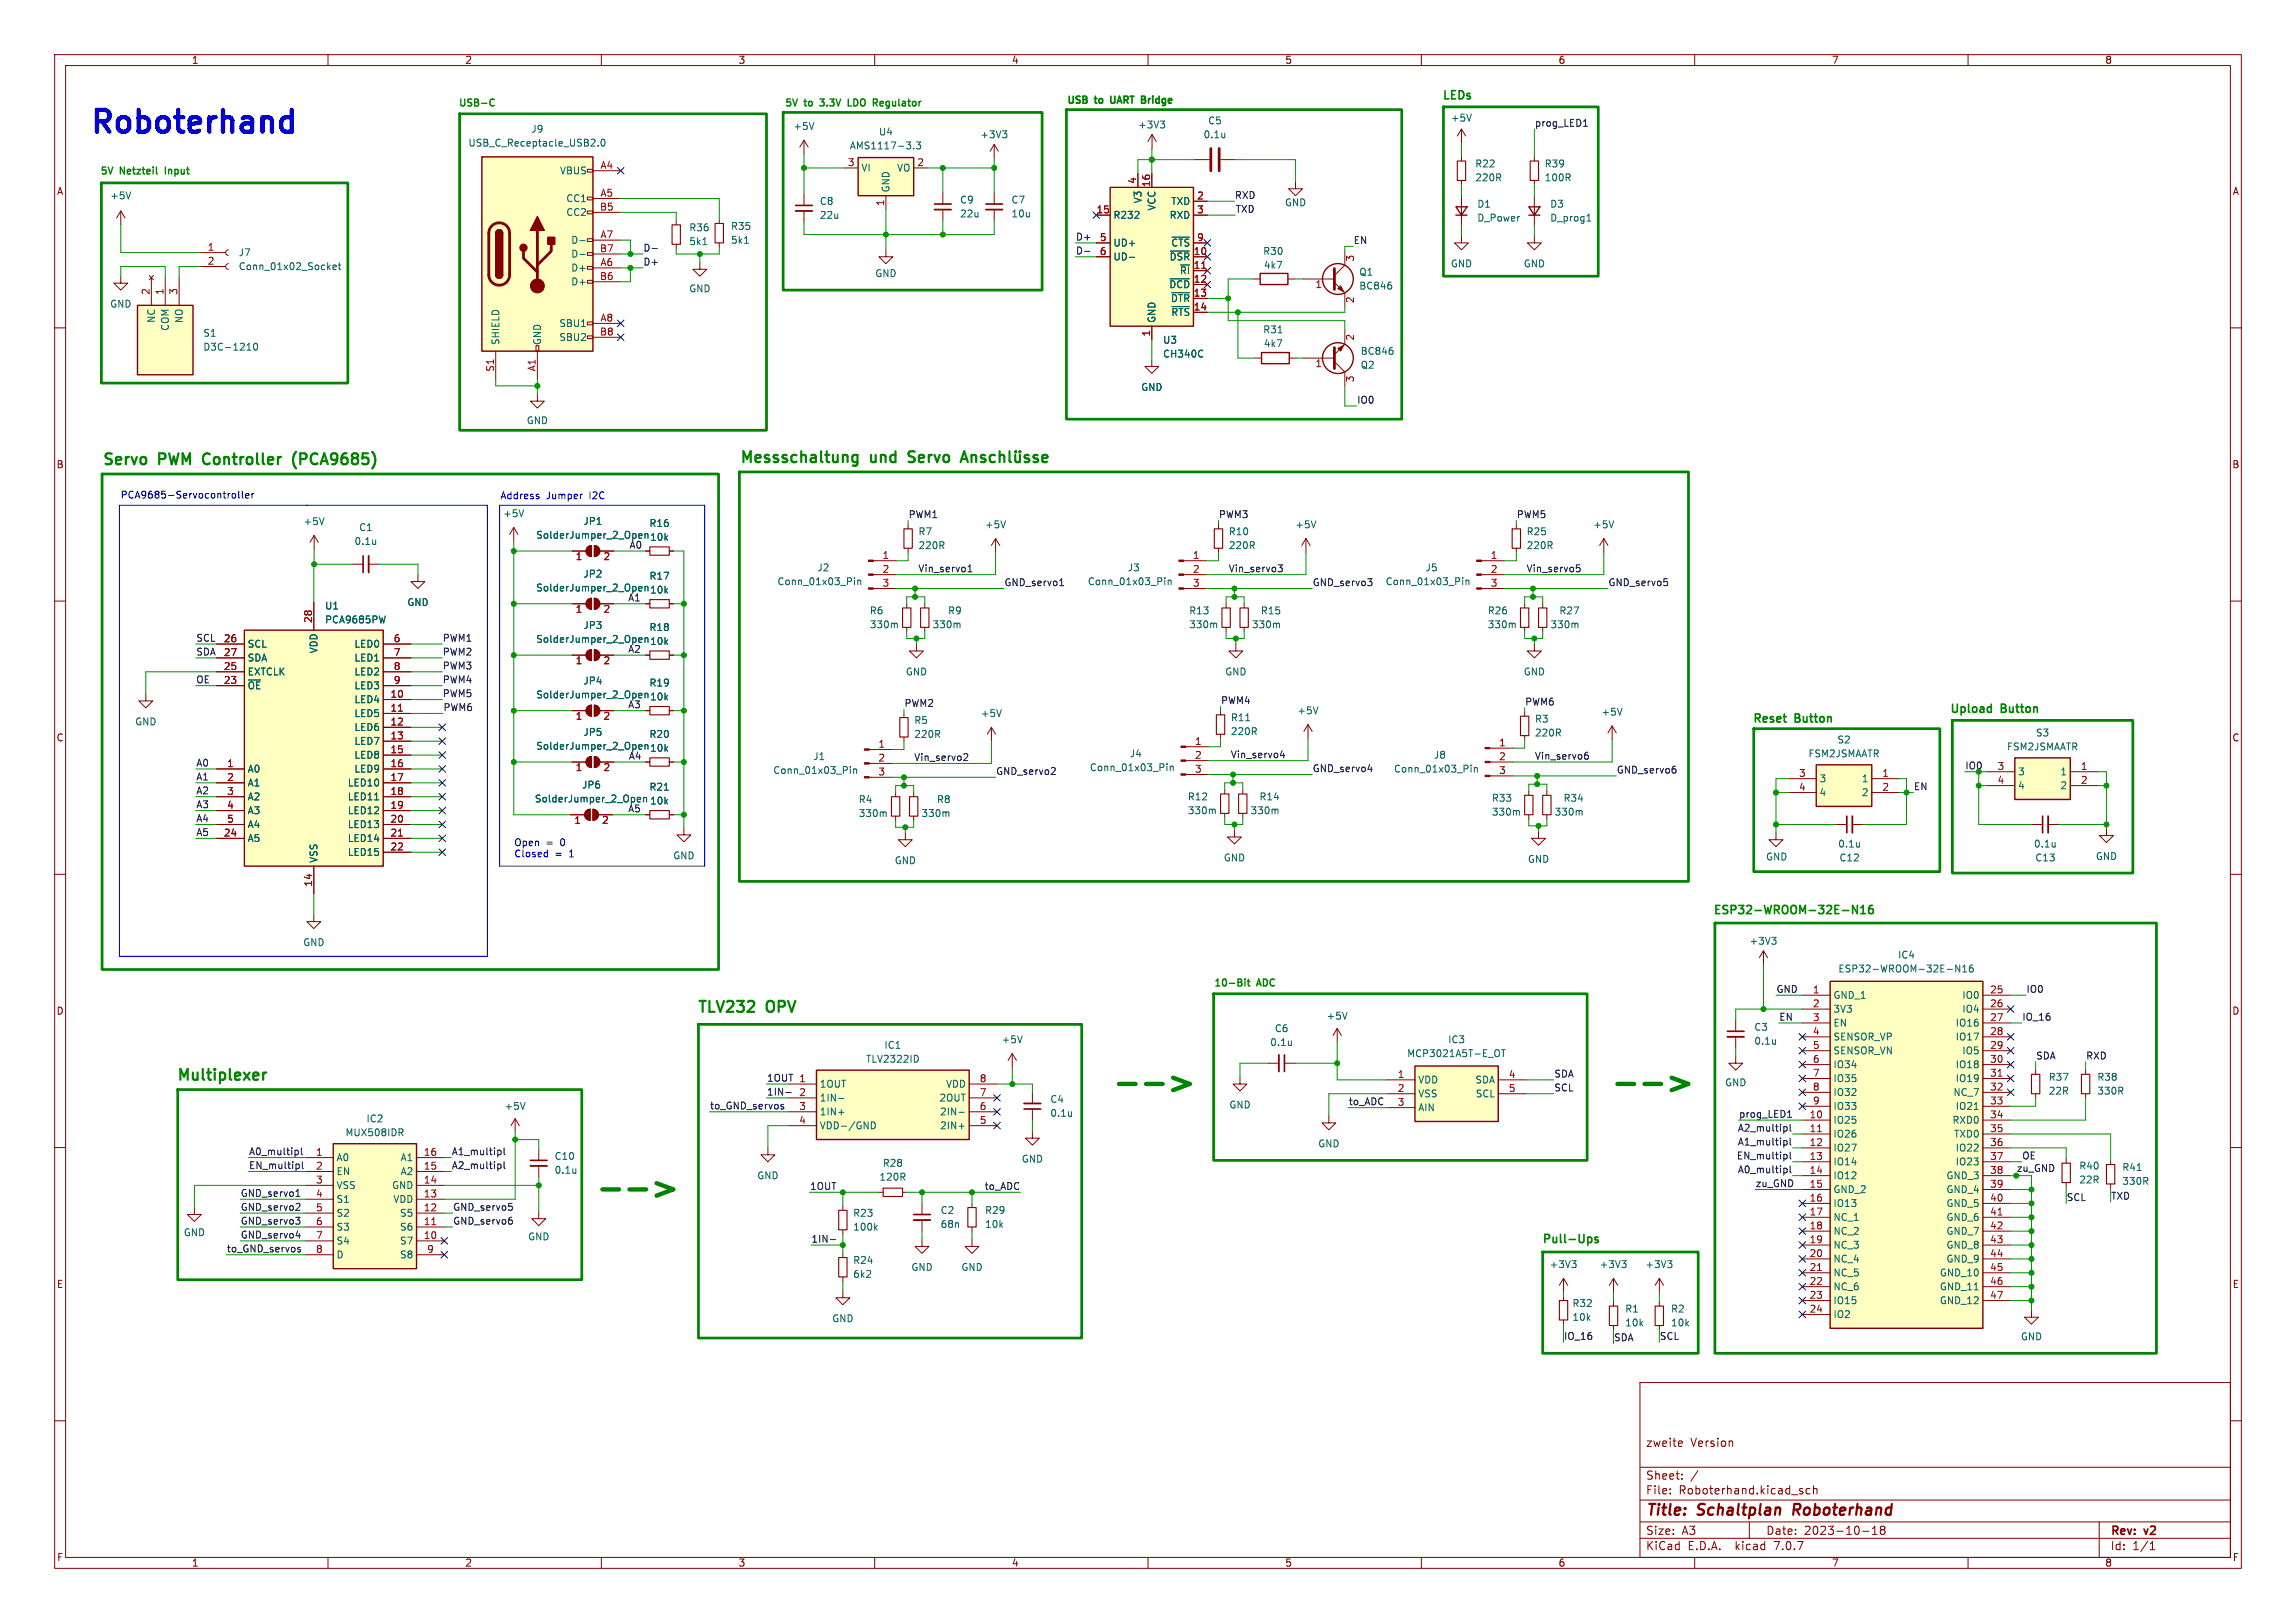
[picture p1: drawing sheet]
<svg xmlns="http://www.w3.org/2000/svg" width="420mm" height="297mm" viewBox="0 0 420 297" stroke-linecap="round" stroke-linejoin="round" font-family="sans-serif">
<defs><g id="words">
<text font-size="5.6" fill="#00f" x="16.3" y="24.6">Roboterhand</text>
<g font-size="2.8" fill="#008400">
<text x="18.7" y="85.2">Servo</text>
<text x="29.2" y="85.2">PWM</text>
<text x="38.1" y="85.2">Controller</text>
<text x="55.3" y="85.2">(PCA9685)</text>
<text x="135.3" y="84.8">Messschaltung</text>
<text x="159.4" y="84.8">und</text>
<text x="167.1" y="84.8">Servo</text>
<text x="127.5" y="185.4">TLV232</text>
<text x="140.4" y="185.4">OPV</text>
<text x="32.3" y="197.9">Multiplexer</text>
</g>
<g font-size="2.8" fill="#840000">
<text x="301" y="277.9">Title:</text>
<text x="310.6" y="277.9">Schaltplan</text>
<text x="328.9" y="277.9">Roboterhand</text>
</g>
<g font-size="2.1" fill="#008400">
<text x="263.8" y="18.3">LEDs</text>
<text x="356.6" y="130.6">Upload</text>
<text x="366.1" y="130.6">Button</text>
<text x="320.5" y="132.3">Reset</text>
<text x="328.4" y="132.3">Button</text>
<text x="313.1" y="167.4">ESP32-WROOM-32E-N16</text>
<text x="281.8" y="227.6">Pull-Ups</text>
</g>
<g font-size="2.1" fill="#840000">
<text x="301" y="265">zweite</text>
<text x="309.2" y="265">Version</text>
<text x="301" y="273.7">File:</text>
<text x="301" y="271">Sheet:</text>
<text x="307.1" y="273.7">Roboterhand.kicad_sch</text>
<text x="301" y="281.1">Size:</text>
<text x="307.6" y="281.1">A3</text>
<text x="323" y="281.1">Date:</text>
<text x="330" y="281.1">2023-10-18</text>
<text x="386" y="281.3">Rev:</text>
<text x="392.4" y="281.3">v2</text>
<text x="301" y="283.9">KiCad</text>
<text x="308.7" y="283.9">E.D.A.</text>
<text x="317.6" y="283.9">kicad</text>
<text x="324.8" y="283.9">7.0.7</text>
<text x="386" y="283.9">Id:</text>
<text x="390.1" y="283.9">1/1</text>
</g>
<g font-size="1.8" fill="#840000">
<text x="35" y="11.9">1</text>
<text x="85" y="11.9">2</text>
<text x="135" y="11.9">3</text>
<text x="185" y="11.9">4</text>
<text x="235" y="11.9">5</text>
<text x="285" y="11.9">6</text>
<text x="335" y="11.9">7</text>
<text x="385" y="11.9">8</text>
<text x="10.3" y="35.9">A</text>
<text x="408.3" y="35.9">A</text>
<text x="10.3" y="85.9">B</text>
<text x="408.2" y="85.9">B</text>
<text x="10.3" y="135.9">C</text>
<text x="408.2" y="135.9">C</text>
<text x="10.3" y="185.9">D</text>
<text x="408.2" y="185.9">D</text>
<text x="10.3" y="235.9">E</text>
<text x="408.3" y="235.9">E</text>
<text x="10.3" y="285.9">F</text>
<text x="35" y="286.9">1</text>
<text x="85" y="286.9">2</text>
<text x="135" y="286.9">3</text>
<text x="185" y="286.9">4</text>
<text x="235" y="286.9">5</text>
<text x="285" y="286.9">6</text>
<text x="335" y="286.9">7</text>
<text x="385" y="286.9">8</text>
<text x="408.3" y="285.9">F</text>
</g>
<g font-size="1.8" fill="#008400">
<text x="83.8" y="19.6">USB-C</text>
<text x="143.5" y="19.6">5V</text>
<text x="147.3" y="19.6">to</text>
<text x="150.6" y="19.6">3.3V</text>
<text x="156.2" y="19.6">LDO</text>
<text x="161.3" y="19.6">Regulator</text>
<text x="195.1" y="19.1">USB</text>
<text x="200.5" y="19.1">to</text>
<text x="204.1" y="19.1">UART</text>
<text x="210.4" y="19.1">Bridge</text>
<text x="18.3" y="32">5V</text>
<text x="22.1" y="32">Netzteil</text>
<text x="30.8" y="32">Input</text>
<text x="222" y="180.6">10-Bit</text>
<text x="230.1" y="180.6">ADC</text>
</g>
<g font-size="1.8" fill="#006464">
<text x="145" y="24">+5V</text>
<text x="208.1" y="23.7">+3V3</text>
<text x="220.9" y="23">C5</text>
<text x="265.3" y="22.5">+5V</text>
<text x="85.6" y="27">USB_C_Receptacle_USB2.0</text>
<text x="97.1" y="24.5">J9</text>
<text x="155.4" y="27.5">AMS1117-3.3</text>
<text x="160.7" y="25">U4</text>
<text x="179.2" y="25.5">+3V3</text>
<text x="220.1" y="25.5">0.1u</text>
<text x="102.3" y="32.1">VBUS</text>
<text x="157.5" y="31.6">VI</text>
<text x="162.9" y="35.3" transform="rotate(-90 162.9 35.3)">GND</text>
<text x="164" y="31.6">VO</text>
<text x="269.8" y="30.8">R22</text>
<text x="269.8" y="33.4">220R</text>
<text x="282.5" y="30.8">R39</text>
<text x="282.5" y="33.4">100R</text>
<text x="20.1" y="36.7">+5V</text>
<text x="103.5" y="37.2">CC1</text>
<text x="103.5" y="39.7">CC2</text>
<text x="149.9" y="37.7">C8</text>
<text x="149.9" y="40.2">22u</text>
<text x="175.5" y="37.4">C9</text>
<text x="175.5" y="40">22u</text>
<text x="184.9" y="37.4">C7</text>
<text x="184.9" y="40">10u</text>
<text x="203.6" y="40.2">R232</text>
<text x="209" y="37.3" transform="rotate(-90 209 37.3)">V3</text>
<text x="211.6" y="38.6" transform="rotate(-90 211.6 38.6)">VCC</text>
<text x="213.9" y="40.2">RXD</text>
<text x="214.2" y="37.7">TXD</text>
<text x="234.9" y="37.9">GND</text>
<text x="270.1" y="38.2">D1</text>
<text x="270.1" y="40.7">D_Power</text>
<text x="283.5" y="38.2">D3</text>
<text x="283.5" y="40.7">D_prog1</text>
<text x="43.6" y="47.1">J7</text>
<text x="104.4" y="44.8">D-</text>
<text x="104.4" y="47.3">D-</text>
<text x="126" y="45.1">5k1</text>
<text x="126" y="42.5">R36</text>
<text x="133.6" y="44.8">5k1</text>
<text x="133.6" y="42.3">R35</text>
<text x="203.6" y="45.3">UD+</text>
<text x="203.6" y="47.9">UD-</text>
<text x="213.9" y="47.9">~{DSR}</text>
<text x="214.2" y="45.3">~{CTS}</text>
<text x="231" y="46.8">R30</text>
<text x="43.6" y="49.6">Conn_01x02_Socket</text>
<text x="104.4" y="49.9">D+</text>
<text x="104.4" y="52.4">D+</text>
<text x="126" y="53.7">GND</text>
<text x="160" y="50.9">GND</text>
<text x="213.8" y="52.9">~{DCD}</text>
<text x="215.7" y="50.4">~{RI}</text>
<text x="231.1" y="49.4">4k7</text>
<text x="248.5" y="53.2">BC846</text>
<text x="248.5" y="50.6">Q1</text>
<text x="265.3" y="49.1">GND</text>
<text x="278.6" y="49.1">GND</text>
<text x="20.1" y="56.5">GND</text>
<text x="28.5" y="59.2" transform="rotate(-90 28.5 59.2)">NC</text>
<text x="33.6" y="59.3" transform="rotate(-90 33.6 59.3)">NO</text>
<text x="211.6" y="59.2" transform="rotate(-90 211.6 59.2)">GND</text>
<text x="214.1" y="55.5">~{DTR}</text>
<text x="214.2" y="58">~{RTS}</text>
<text x="31.1" y="60.6" transform="rotate(-90 31.1 60.6)">COM</text>
<text x="37.1" y="64.4">D3C-1210</text>
<text x="37.1" y="61.8">S1</text>
<text x="91.5" y="63.2" transform="rotate(-90 91.5 63.2)">SHIELD</text>
<text x="99.2" y="63.2" transform="rotate(-90 99.2 63.2)">GND</text>
<text x="102.2" y="60">SBU1</text>
<text x="102.2" y="62.6">SBU2</text>
<text x="212.7" y="63.1">U3</text>
<text x="212.7" y="65.6">CH340C</text>
<text x="231" y="61.2">R31</text>
<text x="231.1" y="63.7">4k7</text>
<text x="248.8" y="65.1">BC846</text>
<text x="208.7" y="71.7">GND</text>
<text x="248.8" y="67.7">Q2</text>
<text x="96.3" y="77.8">GND</text>
<text x="91.9" y="94.8">+5V</text>
<text x="55.4" y="96.3">+5V</text>
<text x="64.7" y="99.9">0.1u</text>
<text x="65.6" y="97.4">C1</text>
<text x="98" y="98.8">SolderJumper_2_Open</text>
<text x="106.6" y="96.2">JP1</text>
<text x="118.7" y="96.6">R16</text>
<text x="118.8" y="99.2">10k</text>
<text x="167.9" y="98.1">R7</text>
<text x="167.9" y="100.7">220R</text>
<text x="180.1" y="96.9">+5V</text>
<text x="224.7" y="100.7">220R</text>
<text x="224.7" y="98.1">R10</text>
<text x="236.9" y="96.9">+5V</text>
<text x="279.2" y="98.1">R25</text>
<text x="279.2" y="100.7">220R</text>
<text x="291.3" y="96.9">+5V</text>
<text x="106.6" y="105.9">JP2</text>
<text x="118.7" y="106.3">R17</text>
<text x="142.1" y="107.3">Conn_01x03_Pin</text>
<text x="149.4" y="104.7">J2</text>
<text x="198.9" y="107.3">Conn_01x03_Pin</text>
<text x="206.2" y="104.7">J3</text>
<text x="253.4" y="107.3">Conn_01x03_Pin</text>
<text x="260.7" y="104.7">J5</text>
<text x="59.4" y="111.7">U1</text>
<text x="74.4" y="111.1">GND</text>
<text x="98" y="108.4">SolderJumper_2_Open</text>
<text x="118.8" y="108.8">10k</text>
<text x="159" y="112.6">R6</text>
<text x="173.3" y="112.6">R9</text>
<text x="217.4" y="112.6">R13</text>
<text x="230.5" y="112.6">R15</text>
<text x="272" y="112.6">R26</text>
<text x="285.2" y="112.6">R27</text>
<text x="45.2" y="118.7">SCL</text>
<text x="58.3" y="119.7" transform="rotate(-90 58.3 119.7)">VDD</text>
<text x="59.4" y="114.3">PCA9685PW</text>
<text x="64.7" y="118.7">LED0</text>
<text x="98" y="117.8">SolderJumper_2_Open</text>
<text x="106.6" y="115.3">JP3</text>
<text x="118.7" y="115.7">R18</text>
<text x="118.8" y="118.2">10k</text>
<text x="159" y="115.2">330m</text>
<text x="170.5" y="115.2">330m</text>
<text x="217.4" y="115.2">330m</text>
<text x="228.9" y="115.2">330m</text>
<text x="272" y="115.2">330m</text>
<text x="283.5" y="115.2">330m</text>
<text x="45.2" y="123.8">EXTCLK</text>
<text x="45.2" y="121.3">SDA</text>
<text x="64.7" y="121.3">LED1</text>
<text x="64.7" y="123.8">LED2</text>
<text x="106.6" y="125.5">JP4</text>
<text x="118.7" y="125.8">R19</text>
<text x="165.6" y="123.8">GND</text>
<text x="224" y="123.8">GND</text>
<text x="278.6" y="123.8">GND</text>
<text x="45.2" y="126.3">~{OE}</text>
<text x="64.7" y="128.9">LED4</text>
<text x="64.7" y="131.4">LED5</text>
<text x="64.7" y="126.3">LED3</text>
<text x="98" y="128">SolderJumper_2_Open</text>
<text x="118.8" y="128.4">10k</text>
<text x="179.3" y="131.4">+5V</text>
<text x="237.2" y="130.9">+5V</text>
<text x="292.9" y="131.2">+5V</text>
<text x="24.6" y="132.9">GND</text>
<text x="64.7" y="134">LED6</text>
<text x="64.7" y="136.5">LED7</text>
<text x="98" y="137.4">SolderJumper_2_Open</text>
<text x="106.6" y="134.9">JP5</text>
<text x="118.7" y="135.2">R20</text>
<text x="118.8" y="137.8">10k</text>
<text x="167.1" y="132.7">R5</text>
<text x="167.1" y="135.2">220R</text>
<text x="225.1" y="134.7">220R</text>
<text x="225.1" y="132.2">R11</text>
<text x="280.7" y="132.4">R3</text>
<text x="280.7" y="135">220R</text>
<text x="336" y="136.2">S2</text>
<text x="367" y="137.5">FSM2JSMAATR</text>
<text x="372.3" y="135">S3</text>
<text x="45.2" y="141.6">A0</text>
<text x="64.7" y="139">LED8</text>
<text x="64.7" y="141.6">LED9</text>
<text x="141.4" y="141.8">Conn_01x03_Pin</text>
<text x="148.7" y="139.3">J1</text>
<text x="199.3" y="141.3">Conn_01x03_Pin</text>
<text x="206.6" y="138.8">J4</text>
<text x="254.9" y="141.6">Conn_01x03_Pin</text>
<text x="262.2" y="139">J8</text>
<text x="330.7" y="138.8">FSM2JSMAATR</text>
<text x="332.7" y="143.4">3</text>
<text x="340.5" y="143.4">1</text>
<text x="369.1" y="142.1">3</text>
<text x="376.8" y="142.1">1</text>
<text x="45.2" y="144.1">A1</text>
<text x="45.2" y="146.7">A2</text>
<text x="45.2" y="149.2">A3</text>
<text x="63.5" y="144.1">LED10</text>
<text x="63.5" y="146.7">LED11</text>
<text x="63.5" y="149.2">LED12</text>
<text x="97.7" y="147">SolderJumper_2_Open</text>
<text x="106.4" y="144.5">JP6</text>
<text x="118.7" y="144.9">R21</text>
<text x="118.8" y="147.4">10k</text>
<text x="157" y="147.2">R4</text>
<text x="157" y="149.7">330m</text>
<text x="168.5" y="149.7">330m</text>
<text x="171.3" y="147.2">R8</text>
<text x="217.2" y="146.7">R12</text>
<text x="217.2" y="149.2">330m</text>
<text x="228.7" y="149.2">330m</text>
<text x="230.3" y="146.7">R14</text>
<text x="272.8" y="146.9">R33</text>
<text x="272.8" y="149.5">330m</text>
<text x="284.3" y="149.5">330m</text>
<text x="285.9" y="146.9">R34</text>
<text x="332.7" y="145.9">4</text>
<text x="340.5" y="145.9">2</text>
<text x="369.1" y="144.6">4</text>
<text x="376.8" y="144.6">2</text>
<text x="45.2" y="154.3">A5</text>
<text x="45.2" y="151.7">A4</text>
<text x="63.5" y="151.7">LED13</text>
<text x="63.5" y="154.3">LED14</text>
<text x="336.1" y="155.3">0.1u</text>
<text x="372" y="155.3">0.1u</text>
<text x="58.3" y="158" transform="rotate(-90 58.3 158)">VSS</text>
<text x="63.5" y="156.8">LED15</text>
<text x="123.1" y="157.5">GND</text>
<text x="163.6" y="158.3">GND</text>
<text x="223.8" y="157.8">GND</text>
<text x="279.4" y="158.1">GND</text>
<text x="323" y="157.7">GND</text>
<text x="336.4" y="157.8">C12</text>
<text x="372.2" y="157.8">C13</text>
<text x="383.3" y="157.6">GND</text>
<text x="55.4" y="173.3">GND</text>
<text x="319.9" y="173.1">+3V3</text>
<text x="336.2" y="178.2">ESP32-WROOM-32E-N16</text>
<text x="347.1" y="175.6">IC4</text>
<text x="335.3" y="183">GND_1</text>
<text x="335.3" y="185.5">3V3</text>
<text x="358.9" y="183">IO0</text>
<text x="358.9" y="185.5">IO4</text>
<text x="183.1" y="191.1">+5V</text>
<text x="232.2" y="191.6">0.1u</text>
<text x="233.1" y="189.1">C6</text>
<text x="242.6" y="186.8">+5V</text>
<text x="264.8" y="191.1">IC3</text>
<text x="320.8" y="188.8">C3</text>
<text x="320.8" y="191.4">0.1u</text>
<text x="335.3" y="188.1">EN</text>
<text x="335.3" y="190.6">SENSOR_VP</text>
<text x="357.6" y="188.1">IO16</text>
<text x="357.6" y="190.6">IO17</text>
<text x="158.3" y="194.7">TLV2322ID</text>
<text x="161.7" y="192.1">IC1</text>
<text x="257.3" y="193.6">MCP3021A5T-E_OT</text>
<text x="335.3" y="193.1">SENSOR_VN</text>
<text x="335.3" y="195.7">IO34</text>
<text x="357.6" y="195.7">IO18</text>
<text x="358.9" y="193.1">IO5</text>
<text x="374.7" y="198">R37</text>
<text x="383.6" y="198">R38</text>
<text x="92.2" y="203.3">+5V</text>
<text x="149.9" y="199.2">1OUT</text>
<text x="149.9" y="201.8">1IN-</text>
<text x="171.7" y="201.8">2OUT</text>
<text x="173" y="199.2">VDD</text>
<text x="192" y="202">C4</text>
<text x="224.8" y="203">GND</text>
<text x="259.3" y="198.5">VDD</text>
<text x="259.3" y="201">VSS</text>
<text x="259.3" y="203.6">AIN</text>
<text x="269.8" y="198.5">SDA</text>
<text x="269.8" y="201">SCL</text>
<text x="315.5" y="199">GND</text>
<text x="335.3" y="198.2">IO35</text>
<text x="335.3" y="200.8">IO32</text>
<text x="335.3" y="203.3">IO33</text>
<text x="357.2" y="200.8">NC_7</text>
<text x="357.6" y="198.2">IO19</text>
<text x="357.6" y="203.3">IO21</text>
<text x="374.7" y="200.5">22R</text>
<text x="383.6" y="200.5">330R</text>
<text x="63.1" y="208.1">MUX508IDR</text>
<text x="66.9" y="205.6">IC2</text>
<text x="149.9" y="204.3">1IN+</text>
<text x="149.9" y="206.9">VDD-/GND</text>
<text x="171.9" y="206.9">2IN+</text>
<text x="171.9" y="204.3">2IN-</text>
<text x="192" y="204.6">0.1u</text>
<text x="335.3" y="205.8">IO25</text>
<text x="335.3" y="208.4">IO26</text>
<text x="357" y="205.8">RXD0</text>
<text x="357.3" y="208.4">TXD0</text>
<text x="61.5" y="212.7">A0</text>
<text x="61.5" y="215.2">EN</text>
<text x="73.2" y="215.2">A2</text>
<text x="73.2" y="212.7">A1</text>
<text x="101.4" y="212.5">C10</text>
<text x="101.4" y="215">0.1u</text>
<text x="161.4" y="213.7">R28</text>
<text x="186.8" y="213">GND</text>
<text x="241" y="210.2">GND</text>
<text x="335.3" y="210.9">IO27</text>
<text x="335.3" y="213.5">IO14</text>
<text x="357.6" y="210.9">IO22</text>
<text x="357.6" y="213.5">IO23</text>
<text x="380.2" y="214.2">R40</text>
<text x="388.1" y="214.5">R41</text>
<text x="61.5" y="217.8">VSS</text>
<text x="61.5" y="220.3">S1</text>
<text x="71.6" y="217.8">GND</text>
<text x="71.9" y="220.3">VDD</text>
<text x="138.4" y="216">GND</text>
<text x="160.8" y="216.3">120R</text>
<text x="335.3" y="216">IO12</text>
<text x="335.3" y="218.5">GND_2</text>
<text x="335.3" y="221.1">IO13</text>
<text x="356" y="216">GND_3</text>
<text x="356" y="218.5">GND_4</text>
<text x="356" y="221.1">GND_5</text>
<text x="380.2" y="216.8">22R</text>
<text x="388.1" y="217">330R</text>
<text x="33.5" y="226.4">GND</text>
<text x="61.5" y="222.9">S2</text>
<text x="61.5" y="225.4">S3</text>
<text x="61.5" y="227.9">S4</text>
<text x="73.1" y="227.9">S7</text>
<text x="73.1" y="225.4">S6</text>
<text x="73.1" y="222.9">S5</text>
<text x="96.5" y="227.2">GND</text>
<text x="156" y="222.9">R23</text>
<text x="156" y="225.4">100k</text>
<text x="172" y="222.4">C2</text>
<text x="172" y="224.9">68n</text>
<text x="180.1" y="224.9">10k</text>
<text x="180.1" y="222.4">R29</text>
<text x="335.3" y="223.6">NC_1</text>
<text x="335.3" y="226.2">NC_2</text>
<text x="356" y="223.6">GND_6</text>
<text x="356" y="226.2">GND_7</text>
<text x="61.5" y="230.5">D</text>
<text x="73.1" y="230.5">S8</text>
<text x="156" y="231.5">R24</text>
<text x="166.6" y="232.8">GND</text>
<text x="175.8" y="232.8">GND</text>
<text x="283.4" y="232.3">+3V3</text>
<text x="292.5" y="232.3">+3V3</text>
<text x="300.9" y="232.3">+3V3</text>
<text x="335.3" y="228.7">NC_3</text>
<text x="335.3" y="231.2">NC_4</text>
<text x="335.3" y="233.8">NC_5</text>
<text x="354.7" y="233.8">GND_10</text>
<text x="356" y="228.7">GND_8</text>
<text x="356" y="231.2">GND_9</text>
<text x="156" y="234">6k2</text>
<text x="287.5" y="239.4">R32</text>
<text x="335.3" y="236.3">NC_6</text>
<text x="335.3" y="238.9">IO15</text>
<text x="354.7" y="236.3">GND_11</text>
<text x="354.7" y="238.9">GND_12</text>
<text x="152.1" y="242.2">GND</text>
<text x="287.5" y="241.9">10k</text>
<text x="297.2" y="240.4">R1</text>
<text x="297.2" y="242.9">10k</text>
<text x="305.6" y="240.4">R2</text>
<text x="305.6" y="242.9">10k</text>
<text x="335.3" y="241.4">IO2</text>
<text x="369.6" y="245.5">GND</text>
</g>
<g font-size="1.8" fill="#0f0f0f">
<text x="280.7" y="23.3">prog_LED1</text>
<text x="225.8" y="36.5">RXD</text>
<text x="225.9" y="39">TXD</text>
<text x="117.6" y="46.1">D-</text>
<text x="196.7" y="44.1">D+</text>
<text x="196.7" y="46.6">D-</text>
<text x="247.5" y="44.7">EN</text>
<text x="117.6" y="48.7">D+</text>
<text x="248.2" y="73.9">IO0</text>
<text x="166.1" y="94.9">PWM1</text>
<text x="222.9" y="94.9">PWM3</text>
<text x="277.4" y="94.9">PWM5</text>
<text x="115.1" y="100.5">A0</text>
<text x="167.9" y="104.8">Vin_servo1</text>
<text x="183.6" y="107.3">GND_servo1</text>
<text x="224.7" y="104.8">Vin_servo3</text>
<text x="240" y="107.3">GND_servo3</text>
<text x="279.1" y="104.8">Vin_servo5</text>
<text x="294.1" y="107.3">GND_servo5</text>
<text x="114.8" y="110.1">A1</text>
<text x="35.8" y="117.5">SCL</text>
<text x="80.9" y="117.5">PWM1</text>
<text x="114.8" y="119.5">A2</text>
<text x="35.8" y="120">SDA</text>
<text x="35.8" y="125.1">OE</text>
<text x="80.9" y="125.1">PWM4</text>
<text x="80.9" y="122.6">PWM3</text>
<text x="80.9" y="120">PWM2</text>
<text x="80.9" y="127.7">PWM5</text>
<text x="81" y="130.2">PWM6</text>
<text x="114.8" y="129.7">A3</text>
<text x="165.4" y="129.4">PWM2</text>
<text x="223.3" y="128.9">PWM4</text>
<text x="278.9" y="129.2">PWM6</text>
<text x="35.8" y="140.4">A0</text>
<text x="35.8" y="142.9">A1</text>
<text x="114.9" y="139.1">A4</text>
<text x="167.1" y="139.4">Vin_servo2</text>
<text x="182.1" y="141.9">GND_servo2</text>
<text x="225" y="138.8">Vin_servo4</text>
<text x="240" y="141.4">GND_servo4</text>
<text x="280.7" y="139.1">Vin_servo6</text>
<text x="295.7" y="141.6">GND_servo6</text>
<text x="35.8" y="148">A3</text>
<text x="35.8" y="145.4">A2</text>
<text x="114.8" y="148.7">A5</text>
<text x="350" y="144.7">EN</text>
<text x="35.8" y="150.5">A4</text>
<text x="35.8" y="153.1">A5</text>
<text x="324.9" y="181.8">GND</text>
<text x="370.6" y="181.8">IO0</text>
<text x="325.4" y="186.8">EN</text>
<text x="369.8" y="186.8">IO_16</text>
<text x="284.2" y="197.3">SDA</text>
<text x="372.4" y="194">SDA</text>
<text x="381.5" y="194">RXD</text>
<text x="129.8" y="203.1">to_GND_servos</text>
<text x="140.2" y="200.6">1IN-</text>
<text x="140.2" y="198">1OUT 1</text>
<text x="246.6" y="202.3">to_ADC</text>
<text x="284.2" y="199.8">SCL</text>
<text x="317.8" y="209.7">A1_multipl</text>
<text x="317.8" y="207.2">A2_multipl</text>
<text x="318" y="204.6">prog_LED1</text>
<text x="45.5" y="214">EN_multipl</text>
<text x="45.5" y="211.5">A0_multipl</text>
<text x="82.5" y="211.5">A1_multipl</text>
<text x="82.5" y="214">A2_multipl</text>
<text x="317.6" y="212.2">EN_multipl</text>
<text x="317.8" y="214.8">A0_multipl</text>
<text x="369.8" y="212.2">OE</text>
<text x="43.9" y="221.6">GND_servo2</text>
<text x="43.9" y="219.1">GND_servo1</text>
<text x="82.8" y="221.6">GND_servo5</text>
<text x="148.1" y="217.8">1OUT</text>
<text x="180" y="217.8">to_ADC</text>
<text x="321.1" y="217.3">zu_GND</text>
<text x="378" y="219.9">SCL</text>
<text x="386.1" y="219.6">TXD</text>
<text x="43.9" y="226.7">GND_servo4</text>
<text x="43.9" y="224.2">GND_servo3</text>
<text x="82.8" y="224.2">GND_servo6</text>
<text x="148.3" y="227.5">1IN-</text>
<text x="41.4" y="229.3">to_GND_servos</text>
<text x="286" y="245.3">IO_16</text>
<text x="295.1" y="245.5">SDA</text>
<text x="303.5" y="245.3">SCL</text>
</g>
<g font-size="1.8" fill="#a90000">
<text x="109.7" y="31">A4</text>
<text x="155" y="30.5">3</text>
<text x="167.7" y="30.5">2</text>
<text x="207.9" y="33.7" transform="rotate(-90 207.9 33.7)">4</text>
<text x="210.4" y="34.3" transform="rotate(-90 210.4 34.3)">16</text>
<text x="109.7" y="38.6">B5</text>
<text x="109.7" y="36.1">A5</text>
<text x="161.8" y="37.8" transform="rotate(-90 161.8 37.8)">1</text>
<text x="200.5" y="39.1">15</text>
<text x="218.9" y="36.6">2</text>
<text x="218.9" y="39.1">3</text>
<text x="37.9" y="46">1</text>
<text x="109.7" y="46.2">B7</text>
<text x="109.7" y="43.7">A7</text>
<text x="201.1" y="44.2">5</text>
<text x="201.1" y="46.7">6</text>
<text x="218.3" y="46.7">10</text>
<text x="218.9" y="44.2">9</text>
<text x="248" y="48" transform="rotate(-90 248 48)">3</text>
<text x="37.9" y="48.5">2</text>
<text x="109.7" y="51.3">B6</text>
<text x="109.7" y="48.8">A6</text>
<text x="218.3" y="49.3">11</text>
<text x="218.3" y="51.8">12</text>
<text x="240.5" y="53">1</text>
<text x="27.4" y="54" transform="rotate(-90 27.4 54)">2</text>
<text x="30" y="54" transform="rotate(-90 30 54)">1</text>
<text x="32.5" y="54" transform="rotate(-90 32.5 54)">3</text>
<text x="109.7" y="58.9">A8</text>
<text x="218.3" y="54.4">13</text>
<text x="218.3" y="56.9">14</text>
<text x="248" y="55.6" transform="rotate(-90 248 55.6)">2</text>
<text x="109.7" y="61.5">B8</text>
<text x="210.4" y="61.7" transform="rotate(-90 210.4 61.7)">1</text>
<text x="248" y="62.4" transform="rotate(-90 248 62.4)">2</text>
<text x="90.4" y="68.1" transform="rotate(-90 90.4 68.1)">S1</text>
<text x="98" y="68.1" transform="rotate(-90 98 68.1)">A1</text>
<text x="240.5" y="67.5">1</text>
<text x="248" y="70" transform="rotate(-90 248 70)">3</text>
<text x="105.2" y="102.8">1</text>
<text x="110.3" y="102.8">2</text>
<text x="161.3" y="102.4">1</text>
<text x="161.3" y="104.9">2</text>
<text x="161.3" y="107.4">3</text>
<text x="218.1" y="102.4">1</text>
<text x="218.1" y="104.9">2</text>
<text x="218.1" y="107.4">3</text>
<text x="272.6" y="102.4">1</text>
<text x="272.6" y="104.9">2</text>
<text x="272.6" y="107.4">3</text>
<text x="105.2" y="112.5">1</text>
<text x="110.3" y="112.5">2</text>
<text x="40.9" y="117.6">26</text>
<text x="57.1" y="114.1" transform="rotate(-90 57.1 114.1)">28</text>
<text x="71.9" y="117.6">6</text>
<text x="40.9" y="125.2">23</text>
<text x="40.9" y="122.7">25</text>
<text x="40.9" y="120.1">27</text>
<text x="71.9" y="120.1">7</text>
<text x="71.9" y="122.7">8</text>
<text x="71.9" y="125.2">9</text>
<text x="105.2" y="121.9">1</text>
<text x="110.3" y="121.9">2</text>
<text x="71.3" y="127.8">10</text>
<text x="71.3" y="130.3">11</text>
<text x="71.3" y="132.8">12</text>
<text x="71.3" y="135.4">13</text>
<text x="71.3" y="137.9">15</text>
<text x="105.2" y="132">1</text>
<text x="110.3" y="132">2</text>
<text x="160.6" y="136.9">1</text>
<text x="218.5" y="136.4">1</text>
<text x="274.1" y="136.7">1</text>
<text x="41.5" y="140.5">1</text>
<text x="41.5" y="143">2</text>
<text x="71.3" y="140.5">16</text>
<text x="71.3" y="143">17</text>
<text x="105.2" y="141.4">1</text>
<text x="110.3" y="141.4">2</text>
<text x="160.6" y="139.4">2</text>
<text x="160.6" y="142">3</text>
<text x="218.5" y="138.9">2</text>
<text x="218.5" y="141.5">3</text>
<text x="274.1" y="139.2">2</text>
<text x="274.1" y="141.7">3</text>
<text x="329" y="142.2">3</text>
<text x="344.2" y="142.2">1</text>
<text x="365.3" y="141">3</text>
<text x="365.3" y="143.5">4</text>
<text x="380.5" y="141">1</text>
<text x="380.5" y="143.5">2</text>
<text x="41.5" y="145.5">3</text>
<text x="41.5" y="148.1">4</text>
<text x="71.3" y="145.5">18</text>
<text x="71.3" y="148.1">19</text>
<text x="329" y="144.8">4</text>
<text x="344.2" y="144.8">2</text>
<text x="40.9" y="153.2">24</text>
<text x="41.5" y="150.6">5</text>
<text x="71.3" y="150.6">20</text>
<text x="71.3" y="153.2">21</text>
<text x="71.3" y="155.7">22</text>
<text x="105" y="151.1">1</text>
<text x="110" y="151.1">2</text>
<text x="57.1" y="162.3" transform="rotate(-90 57.1 162.3)">14</text>
<text x="331.5" y="181.9">1</text>
<text x="331.5" y="184.4">2</text>
<text x="363.9" y="181.9">25</text>
<text x="363.9" y="184.4">26</text>
<text x="331.5" y="186.9">3</text>
<text x="331.5" y="189.5">4</text>
<text x="363.9" y="186.9">27</text>
<text x="363.9" y="189.5">28</text>
<text x="255.6" y="197.4">1</text>
<text x="275.9" y="197.4">4</text>
<text x="331.5" y="192">5</text>
<text x="331.5" y="194.6">6</text>
<text x="331.5" y="197.1">7</text>
<text x="363.9" y="192">29</text>
<text x="363.9" y="194.6">30</text>
<text x="363.9" y="197.1">31</text>
<text x="146.1" y="200.7">2</text>
<text x="146.1" y="203.2">3</text>
<text x="179.1" y="203.2">6</text>
<text x="179.1" y="200.7">7</text>
<text x="179.1" y="198.1">8</text>
<text x="255.6" y="199.9">2</text>
<text x="255.6" y="202.4">3</text>
<text x="275.9" y="199.9">5</text>
<text x="331.5" y="199.6">8</text>
<text x="331.5" y="202.2">9</text>
<text x="363.9" y="199.6">32</text>
<text x="363.9" y="202.2">33</text>
<text x="146.1" y="205.7">4</text>
<text x="179.1" y="205.7">5</text>
<text x="330.9" y="204.7">10</text>
<text x="330.9" y="207.3">11</text>
<text x="330.9" y="209.8">12</text>
<text x="363.9" y="204.7">34</text>
<text x="363.9" y="207.3">35</text>
<text x="363.9" y="209.8">36</text>
<text x="57.7" y="211.6">1</text>
<text x="57.7" y="214.1">2</text>
<text x="77.4" y="214.1">15</text>
<text x="77.4" y="211.6">16</text>
<text x="330.9" y="212.3">13</text>
<text x="330.9" y="214.9">14</text>
<text x="363.9" y="212.3">37</text>
<text x="363.9" y="214.9">38</text>
<text x="57.7" y="216.7">3</text>
<text x="57.7" y="219.2">4</text>
<text x="57.7" y="221.7">5</text>
<text x="77.4" y="221.7">12</text>
<text x="77.4" y="219.2">13</text>
<text x="77.4" y="216.7">14</text>
<text x="330.9" y="217.4">15</text>
<text x="330.9" y="220">16</text>
<text x="363.9" y="217.4">39</text>
<text x="363.9" y="220">40</text>
<text x="57.7" y="224.3">6</text>
<text x="57.7" y="226.8">7</text>
<text x="77.4" y="226.8">10</text>
<text x="77.4" y="224.3">11</text>
<text x="330.9" y="222.5">17</text>
<text x="330.9" y="225">18</text>
<text x="330.9" y="227.6">19</text>
<text x="363.9" y="222.5">41</text>
<text x="363.9" y="225">42</text>
<text x="363.9" y="227.6">43</text>
<text x="57.7" y="229.4">8</text>
<text x="78" y="229.4">9</text>
<text x="330.9" y="230.1">20</text>
<text x="330.9" y="232.7">21</text>
<text x="363.9" y="230.1">44</text>
<text x="363.9" y="232.7">45</text>
<text x="330.9" y="235.2">22</text>
<text x="330.9" y="237.7">23</text>
<text x="363.9" y="235.2">46</text>
<text x="363.9" y="237.7">47</text>
<text x="330.9" y="240.3">24</text>
</g>
<g font-size="1.8" fill="#0000c2">
<text x="22" y="91.3">PCA9685-Servocontroller</text>
<text x="91.4" y="91.4">Address</text>
<text x="99.9" y="91.4">Jumper</text>
<text x="107.9" y="91.4">I2C</text>
<text x="94" y="154.9">Open</text>
<text x="99.9" y="154.9">=</text>
<text x="102.6" y="154.9">0</text>
<text x="94" y="157">Closed</text>
<text x="101.5" y="157">=</text>
<text x="104.2" y="157">1</text>
</g>
<g font-size="1.8" fill="#009600">
<text x="359.4" y="140.9">IO0</text>
<text x="368.8" y="214.5">zu_GND</text>
</g>
</g></defs>
<g fill="none" stroke="#840000" stroke-width=".18">
<path d="M10 10h400v277h-400zM12 12h396v273h-396zM60 10v2M110 10v2M160 10v2M210 10v2M260 10v2M310 10v2M360 10v2M22.1 38.6l-.8 1.3M22.1 38.6v2.5M22.1 38.6l.8 1.3"/>
<path d="M107.4 38.6h1.1v.5h-1.1zM107.4 36.1h1.1v.5h-1.1zM107.4 31h1.1v.5h-1.1zM108.5 31.2h5M108.5 36.3h5M108.5 38.9h5M147.1 25.7v2.5M147.1 35.6v2M147.1 38.6v2M147.1 25.7l-.8 1.2M147.1 25.7l.7 1.2M154.4 30.7h2.6"/>
<path d="M162.1 35.8v2.6M167.1 30.7h2.6M172.5 35.3v2M172.5 38.4v2M181.9 26.4l-.8 1.3M181.9 26.4v2.6M181.9 35.3v2M181.9 38.4v2M181.9 26.4l.7 1.3M200.5 39.4h2.6M208.2 31.8v2.5M210.7 31.8v2.5"/>
<path d="M210.7 24.6l-.7 1.3M210.7 24.6v2.6M210.7 24.6l.8 1.3M218.3 39.4h2.6M218.3 36.8h2.6M218.4 29.2h2.8M223.3 29.2h2.8M237 33.3v1.2h1.3l-1.3 1.3-1.3-1.3h1.3M267.3 23.6v2.6M267.3 28.7v.8M267.3 33v.8M267.3 36.1v5"/>
<path d="M267.3 23.6l-.7 1.3M267.3 23.6l.8 1.3M280.7 28.7v.8M280.7 33v.8M280.7 36.1v5M10 60h2M22.1 50.5v1.3h1.3l-1.3 1.3-1.3-1.3h1.3M27.3 50.4l.8 .8M27.7 50.8v5.1M28.1 50.4l-.8 .8M30.2 50.8v5.1M32.8 50.8v5.1"/>
<path d="M36.7 48.8h4.6M36.7 46.2h4.6M41.8 48.3l-.4 .1-.1 .4 .1 .3 .4 .2M41.8 45.7l-.4 .2-.1 .3 .1 .4 .4 .1M107.4 58.9h1.1v.5h-1.1zM107.4 51.3h1.1v.5h-1.1zM107.4 48.8h1.1v.5h-1.1zM107.4 46.2h1.1v.5h-1.1zM107.4 43.7h1.1v.5h-1.1zM108.5 49h5M108.5 43.9h5M108.5 59.2h5"/>
<path d="M108.5 51.6h5M108.5 46.5h5M123.7 40.4v.7M123.7 44.7v.8M128 48v1.3h1.3l-1.3 1.2-1.3-1.2h1.3M131.6 40.1v.8M131.6 44.5v.7M162.1 45.7v1.3h1.2l-1.2 1.3-1.3-1.3h1.3M200.5 47h2.6M200.5 44.5h2.6M210.7 59.7v2.5M218.3 47h2.6"/>
<path d="M218.3 49.5h2.6M218.3 52.1h2.6M218.3 54.6h2.6M218.3 57.2h2.6M218.3 44.5h2.6M229.2 51.1h1.3M235.6 51.1h1.3M238.4 51.1h5.7M244.1 51.7l1.9 1.9v2.5M246 46v2.5l-1.9 1.9M267.3 43.2v1.3h1.3l-1.3 1.2-1.2-1.2h1.2M280.7 43.2v1.3h1.2l-1.2 1.2-1.3-1.2h1.3"/>
<path d="M408 60h2M90.7 64.3v5M98 63.2h.6v1.1h-.6zM98.3 72.1v1.3h1.3l-1.3 1.3-1.3-1.3h1.3M98.3 64.3v5M107.4 61.5h1.1v.5h-1.1zM108.5 61.7h5M210.7 65.8v1.3h1.3l-1.3 1.2-1.3-1.2h1.3M229.5 65.5h1.3M235.8 65.5h1.3M238.4 65.5h5.7M244.1 66.2l1.9 1.9v2.5"/>
<path d="M246 60.5v2.5l-1.9 1.9M57.5 98l-.8 1.2M57.5 98v2.5M57.5 98l.7 1.2M94 96.5l-.8 1.3M94 96.5v2.6M94 96.5l.7 1.3M108.7 99.8a1.02 1.02 0 0 1 1 1 1.02 1.02 0 0 1-1 1.1zM166.1 96v.8M182.1 98.6l-.7 1.2M182.1 98.6v2.5M182.1 98.6l.8 1.2"/>
<path d="M222.9 96v.8M238.9 98.6l-.8 1.2M238.9 98.6v2.5M238.9 98.6l.7 1.2M277.4 96v.8M293.4 98.6l-.8 1.2M293.4 98.6v2.5M293.4 98.6l.7 1.2M10 110h2M39.6 117.9h5.1M57.4 110.2v5.1M64.4 103.3h2"/>
<path d="M67.4 103.3h2.1M70.1 117.9h5.1M76.5 105.2v1.2h1.2l-1.2 1.3-1.3-1.3h1.3M104.6 119.9h2.6M104.6 110.5h2.6M104.6 100.8h2.6M107.5 119.1l.7-.2v2a1.02 1.02 0 0 1-.9-.6 1.02 1.02 0 0 1 .2-1.2zM107.5 109.7l.7-.2v2a1.02 1.02 0 0 1-.9-.6 1.02 1.02 0 0 1 .2-1.2zM107.5 100.1l.7-.3v2.1a1.02 1.02 0 0 1-.9-.7 1.02 1.02 0 0 1 .2-1.1zM108.7 118.9a1.02 1.02 0 0 1 1 1 1.02 1.02 0 0 1-1 1zM108.7 109.5a1.02 1.02 0 0 1 1 1 1.02 1.02 0 0 1-1 1zM109.7 119.9h2.6"/>
<path d="M109.7 110.5h2.6M109.7 100.8h2.6M118.1 119.9h.8M118.1 110.5h.8M118.1 100.8h.8M122.4 119.9h.8M122.4 110.5h.8M122.4 100.8h.8M159.7 107.7h4.3M159.7 105.2h4.3M159.7 102.6h4.3M165.9 110.5v.8"/>
<path d="M165.9 114.8v.8M166.1 100.3v.8M167.6 117.9v1.2h1.3l-1.3 1.3-1.2-1.3h1.2M169.2 110.5v.8M169.2 114.8v.8M216.5 107.7h4.2M216.5 105.2h4.2M216.5 102.6h4.2M222.9 100.3v.8M224.3 110.5v.8M224.3 114.8v.8M226.1 117.9v1.2h1.2l-1.2 1.3-1.3-1.3h1.3"/>
<path d="M227.6 110.5v.8M227.6 114.8v.8M271 107.7h4.2M271 105.2h4.2M271 102.6h4.2M277.4 100.3v.8M278.9 110.5v.8M278.9 114.8v.8M280.7 117.9v1.2h1.2l-1.2 1.3-1.3-1.3h1.3M282.2 110.5v.8M282.2 114.8v.8M408 110h2"/>
<path d="M26.7 127v1.3h1.2l-1.2 1.2-1.3-1.2h1.3M39.6 125.5h5.1M39.6 122.9h5.1M39.6 120.4h5.1M70.1 128h5.1M70.1 130.6h5.1M70.1 133.1h5.1M70.1 135.6h5.1M70.1 138.2h5.1M70.1 125.5h5.1M70.1 122.9h5.1M70.1 120.4h5.1"/>
<path d="M104.6 130h2.6M104.6 139.4h2.6M107.5 129.3l.7-.3v2.1a1.02 1.02 0 0 1-.9-.7 1.02 1.02 0 0 1 .2-1.1zM107.5 138.7l.7-.3v2.1a1.02 1.02 0 0 1-.9-.7 1.02 1.02 0 0 1 .2-1.1zM108.7 129a1.02 1.02 0 0 1 1 1 1.02 1.02 0 0 1-1 1.1zM108.7 138.4a1.02 1.02 0 0 1 1 1 1.02 1.02 0 0 1-1 1.1zM109.7 130h2.6M109.7 139.4h2.6M118.1 130h.8M118.1 139.4h.8M122.4 130h.8M122.4 139.4h.8"/>
<path d="M159 139.7h4.2M159 137.2h4.2M165.4 130.6v.7M165.4 134.9v.7M181.4 133.1l-.8 1.3M181.4 133.1v2.5M181.4 133.1l.7 1.3M216.9 139.2h4.2M216.9 136.7h4.2M223.3 130v.8M223.3 134.4v.7M239.3 132.6l-.8 1.3"/>
<path d="M239.3 132.6v2.5M239.3 132.6l.7 1.3M272.5 139.4h4.2M272.5 136.9h4.2M278.9 130.3v.8M278.9 134.6v.8M294.9 132.8l-.8 1.3M294.9 132.8v2.6M294.9 132.8l.8 1.3M10 160h2M39.6 140.7h5.1M39.6 143.3h5.1"/>
<path d="M39.6 145.8h5.1M39.6 148.3h5.1M39.6 150.9h5.1M39.6 153.4h5.1M57.4 158.5v5.1M70.1 140.7h5.1M70.1 143.3h5.1M70.1 145.8h5.1M70.1 148.3h5.1M70.1 150.9h5.1M70.1 153.4h5.1M70.1 156h5.1"/>
<path d="M104.4 149.1h2.5M107.3 148.4l.6-.3v2a1.02 1.02 0 0 1-.9-.6 1.02 1.02 0 0 1 .3-1.1zM108.5 148.1a1.02 1.02 0 0 1 1 1 1.02 1.02 0 0 1-1 1zM109.5 149.1h2.5M118.1 149.1h.8M122.4 149.1h.8M125.1 151.5v1.3h1.3l-1.3 1.3-1.3-1.3h1.3M159 142.2h4.2M163.8 145v.8M163.8 149.4v.7M165.6 152.4v1.3h1.3l-1.3 1.2-1.3-1.2h1.3M167.1 145v.8"/>
<path d="M167.1 149.4v.7M216.9 141.7h4.2M224 144.5v.8M224 148.8v.8M225.8 151.9v1.3h1.3l-1.3 1.2-1.3-1.2h1.3M227.3 144.5v.8M227.3 148.8v.8M272.5 142h4.2M279.7 144.8v.7M279.7 149.1v.8M281.4 152.1v1.3h1.3l-1.3 1.3-1.2-1.3h1.2M283 144.8v.7"/>
<path d="M283 149.1v.8M324.9 152.4v1.3h1.2l-1.2 1.2-1.3-1.2h1.3M327.2 142.5h5M327.2 145h5M335.8 150.9h2M338.8 150.9h2.1M342.4 142.5h5.1M342.4 145h5.1M363.5 141.2h5.1M363.5 143.8h5.1M371.6 150.9h2M374.6 150.9h2.1"/>
<path d="M378.7 141.2h5.1M378.7 143.8h5.1M385.3 151.6v1.3h1.3l-1.3 1.3-1.3-1.3h1.3M408 160h2M57.4 167.4v1.3h1.3l-1.3 1.2-1.3-1.2h1.3M322.6 174l-.8 1.3M322.6 174v2.5M322.6 174l.7 1.3M144.3 198.4h5.1M177.3 198.4h5.1M185.2 192.8l-.8 1.3M185.2 192.8v2.5"/>
<path d="M185.2 192.8l.7 1.3M188.8 199.9v2M226.8 197.1v1.3h-1.2l1.2 1.2 1.3-1.2h-1.3M231.9 194.6h2M234.9 194.6h2.1M244.6 188.2l-.8 1.3M244.6 188.2v2.6M244.6 188.2l.8 1.3M253.7 197.6h5.1M274.1 197.6h5M317.5 193.3v1.3h1.3l-1.3 1.2-1.3-1.2h1.3M317.5 186.7v2"/>
<path d="M317.5 189.7v2.1M329.7 182.1h5.1M329.7 184.7h5.1M329.7 187.2h5.1M329.7 189.7h5.1M329.7 192.3h5.1M329.7 194.8h5.1M329.7 197.4h5.1M329.7 199.9h5.1M362.7 182.1h5.1M362.7 184.7h5.1M362.7 187.2h5.1"/>
<path d="M362.7 189.7h5.1M362.7 192.3h5.1M362.7 194.8h5.1M362.7 197.4h5.1M362.7 199.9h5.1M372.4 195.8v.8M381.5 195.8v.8M10 210h2M55.9 211.8h5.1M55.9 219.5h5.1M55.9 216.9h5.1M55.9 214.4h5.1"/>
<path d="M76.2 211.8h5.1M76.2 219.5h5.1M76.2 216.9h5.1M76.2 214.4h5.1M94.2 204.7l-.7 1.3M94.2 204.7v2.6M94.2 204.7l.8 1.3M98.6 210.3v2M98.6 213.4v2M140.5 210.1v1.2h1.2l-1.2 1.3-1.3-1.3h1.3M144.3 200.9h5.1M144.3 203.5h5.1"/>
<path d="M144.3 206h5.1M160.8 218.2h.7M165.1 218.2h.8M177.3 200.9h5.1M177.3 203.5h5.1M177.3 206h5.1M188.8 207v1.3h1.3l-1.3 1.3-1.2-1.3h1.2M188.8 202.9v2.1M243.1 204.2v1.3h1.2l-1.2 1.3-1.3-1.3h1.3M253.7 200.2h5.1M253.7 202.7h5.1M274.1 200.2h5"/>
<path d="M329.7 205h5.1M329.7 207.5h5.1M329.7 210.1h5.1M329.7 212.6h5.1M329.7 215.1h5.1M329.7 217.7h5.1M329.7 202.4h5.1M362.7 205h5.1M362.7 207.5h5.1M362.7 210.1h5.1M362.7 212.6h5.1M362.7 215.1h5.1"/>
<path d="M362.7 217.7h5.1M362.7 202.4h5.1M372.4 200.2v.7M378 212.1v.8M378 216.4v.8M381.5 200.2v.7M386.1 212.3v.8M386.1 216.7v.7M408 210h2M35.6 221v1.2h1.2l-1.2 1.3-1.3-1.3h1.3M55.9 227.1h5.1M55.9 224.5h5.1"/>
<path d="M55.9 222h5.1M55.9 229.6h5.1M76.2 227.1h5.1M76.2 224.5h5.1M76.2 222h5.1M76.2 229.6h5.1M98.6 221.7v1.3h1.2l-1.2 1.3-1.3-1.3h1.3M154.2 236.2v1.3h1.2l-1.2 1.3-1.3-1.3h1.3M154.2 220.7v.8M154.2 225v.8M154.2 229.4v.7M154.2 233.7v.7"/>
<path d="M168.7 226.8v1.3h1.2l-1.2 1.3-1.3-1.3h1.3M168.7 220.2v2M168.7 223.3v2M177.8 226.8v1.3h1.3l-1.3 1.3-1.3-1.3h1.3M177.8 220.2v.8M177.8 224.5v.8M286 233.9v2.6M286 237.2v.8M286 233.9l-.8 1.3M286 233.9l.8 1.3M295.1 233.9v2.6M295.1 238.3v.7"/>
<path d="M295.1 233.9l-.7 1.3M295.1 233.9l.8 1.3M303.5 233.9v2.6M303.5 238.3v.7M303.5 233.9l-.7 1.3M303.5 233.9l.8 1.3M329.7 220.2h5.1M329.7 222.8h5.1M329.7 225.3h5.1M329.7 227.8h5.1M329.7 230.4h5.1M329.7 232.9h5.1"/>
<path d="M329.7 235.5h5.1M329.7 238h5.1M362.7 220.2h5.1M362.7 222.8h5.1M362.7 225.3h5.1M362.7 227.8h5.1M362.7 230.4h5.1M362.7 232.9h5.1M362.7 235.5h5.1M362.7 238h5.1M371.6 239.8v1.2h1.3l-1.3 1.3-1.3-1.3h1.3M10 260h2"/>
<path d="M286 241.6v.7M295.1 242.6v.7M300 253h108v32h-108zM303.5 242.6v.7M329.7 240.5h5.1M408 260h2M300 278.5h108M300 274.5h108M300 268.5h108M305.5 273.2v.2M305.5 272.5v.1M307.5 263.7l.2 .3-.7 .2"/>
<path d="M307.7 270.5v.2M307.7 269.8v.1M307.7 264.6l-.2 .1M310.6 269.1l-1.3 1.9M316.9 263.8v.9M320 278.5v3M329.6 272.9l.2 .2-.2 .3M329.6 272.4l.1 .1M331.1 272.5l-.4-.1-.3 .3v.4l.1 .2h.6M331.7 272.5l.2-.1 .4 .1 .1 .9M331.7 271.9v1.5M342.5 279.7l.4-.4v1.5"/>
<path d="M344.2 279.9l-.3 .3v.3l.3 .3h.3l.3-.3-.1-.4-.2-.2M344.2 279.9l-.3-.3 .3-.3h.3l.3 .3-.3 .3M344.2 279.9h.3M384 278.5v6.5M60 285v2M110 285v2M160 285v2M210 285v2M260 285v2M300 281.5h108M310 285v2M340.7 280.2h1.2"/>
<path d="M342.5 280.8h.9M360 285v2M393.3 283.6h.9M393.3 282.5l.4-.4v1.5"/>
</g>
<path d="M328.3 275.2l-.3 2" fill="none" stroke="#840000" stroke-width=".4"/>
<g fill="#ffffc2" stroke="#ffffc2" stroke-width=".18">
<path d="M368.6 138.7h10.1v7.6h-10.1z"/>
<path d="M157 28.8h10.1v7h-10.1z"/>
<path d="M203.1 34.3h15.2v25.4h-15.2z"/>
<path d="M88.1 28.7h20.4v35.6h-20.4z"/>
<path d="M25.1 55.9h10.2v12.7h-10.2z"/>
<path d="M61 209.3h15.2v22.9h-15.2z"/>
<path d="M44.7 115.3h25.4v43.2h-25.4z"/>
<path d="M332.2 140h10.2v7.6h-10.2z"/>
<path d="M334.8 179.6h27.9v63.5h-27.9z"/>
<path d="M149.4 195.8h27.9v12.7h-27.9z"/>
<path d="M258.8 195.1h15.3v10.1h-15.3z"/>
</g>
<g fill="none" stroke="#840000" stroke-width=".25">
<path d="M88.1 28.7h20.4v35.6h-20.4zM157 28.8h10.1v7h-10.1zM203.1 34.3h15.2v25.4h-15.2zM266.3 37.8h2.1l-1.1 1.6zM266.3 39.4h2.1M279.7 37.8h2l-1 1.6zM279.7 39.4h2M25.1 55.9h10.2v12.7h-10.2zM90.7 50.3a.64 .64 0 0 0 .6 .6 .64 .64 0 0 0 .6-.6M90.7 42.7a.64 .64 0 0 1 .6-.7 .64 .64 0 0 1 .6 .7M230.5 50h5.1v2.1h-5.1zM230.8 64.5h5v2h-5z"/>
<path d="M44.7 115.3h25.4v43.2h-25.4zM332.2 140h10.2v7.6h-10.2zM368.6 138.7h10.1v7.6h-10.1zM334.8 179.6h27.9v63.5h-27.9zM149.4 195.8h27.9v12.7h-27.9zM258.8 195.1h15.3v10.1h-15.3zM61 209.3h15.2v22.9h-15.2z"/>
<circle cx="244.7" cy="51.1" r="2.82"/>
<circle cx="244.7" cy="65.5" r="2.82"/>
</g>
<g fill="none" stroke="#006464" stroke-width=".18">
<path d="M23.9 35.1l-.4 1.3M109.4 26.6v.1M110.1 25.5h.1a.68 .68 0 0 1 .5 .6 .68 .68 0 0 1-.5 .6 .84 .84 0 0 1-.1-1.2zM148.9 22.4l-.4 1.3M167.1 27.1v.1M167.6 26h.8l-.4 .5 .3 .1v.5l-.1 .1-.6-.1M183.4 23.9h.8l-.5 .5M183.9 24.4l.3 .3v.3l-.3 .2M212.2 22.2h.8l-.4 .4M212.8 22.6l.2 .3v.3l-.2 .2M224 24.4v.8M224 25.1v.1"/>
<path d="M269.1 20.9l-.4 1.3M290.4 39.5l.2-.3v1.3M60.9 48.9l.6-.1v-.2l-.4-.1-.2 .2 .1 .6h.5M61.9 48.5h.5M62.1 48.1v1.1l.3 .1M106.1 44h.9M106.1 46.6h.9M128.6 44.8h.7M136.2 44.5h.7M206.6 47.1h1M214 51h3.6M214.1 45.9h3.5"/>
<path d="M214.3 53.6h3.3M214.4 56.1h3.2M214.4 43.4h3.2M254.5 52.2l.1 .2-.1 .4M290.3 40.5h.7M45.2 64.1h.7M46.5 62.9l.2-.1a.68 .68 0 0 1 .4 .6 .68 .68 0 0 1-.4 .7l-.3-.5zM220 64.1v.1M220 65.2v.1M233.8 60.9h.7M254.7 64.1l.1 .2-.1 .5M59.3 94.7l-.4 1.3"/>
<path d="M68.7 98.8v.8M68.7 99.5v.1M95.8 93.3l-.4 1.3M116.8 98.1l.6-.1v-.3h-.4l-.2 .1 .1 .6h.5M118 97.7v.8M118.5 97.7h-.3l-.2 .1M183.9 95.3l-.4 1.3M240.7 95.3l-.4 1.3M295.2 95.3l-.4 1.3M70.5 112.7l-.3 1.3M116.8 107.7l.6-.1v-.2l-.4-.1-.2 .2 .1 .6h.5M116.8 117.1l.6-.1v-.2l-.4-.1-.2 .2 .1 .6h.5"/>
<path d="M118 107.3v.9M118 116.7v.9M118.5 116.8l-.3-.1-.2 .1M118.5 107.4l-.3-.1-.2 .1M156.3 105.7v.2M156.3 106.2v.8M156.9 106.2v.8M156.9 106.3l.2-.1h.3l.1 .8M163.8 114l.3 .2v.7M175.2 114l.4 .2v.7M213.1 105.7v.2M213.1 106.2v.8"/>
<path d="M213.7 106.3l.2-.1h.3v.8M213.7 106.2v.8M222.2 114l.4 .2v.7M233.7 114l.3 .2v.7M267.6 105.7v.2M267.6 106.2v.8M268.2 106.3l.1-.1h.3l.1 .8M268.2 106.2v.8M276.8 114l.4 .2v.7M288.3 114l.3 .2v.7M116.8 127.3l.6-.1v-.3h-.4l-.2 .1 .1 .7h.5M116.8 136.7l.6-.1v-.3h-.4l-.2 .1 .1 .6h.5"/>
<path d="M118 126.9v.8M118 136.3v.8M118.5 126.9h-.3l-.2 .1M118.5 136.3h-.3l-.2 .1M183.2 129.9l-.5 1.2M213.5 139.8v.1M227.9 131.9h.7M241.1 129.4l-.4 1.2M296.7 129.6l-.4 1.3M68.5 146.4h.8M116.6 146.3l.6-.1-.1-.2-.3-.1-.2 .2v.6h.5M117.7 146l.2-.1 .3 .1 .1 .8"/>
<path d="M117.7 145.9v.9M121.5 144.6h.8M155.5 140.3v.1M155.5 140.7v.8M156.1 140.7v.8M156.1 140.8l.2-.1 .3 .1 .1 .7M161.7 148.6l.4 .2v.6M173.2 148.6l.4 .2v.6M213.5 140.2v.8M214.1 140.2v.8M214.1 140.3l.1-.1 .3 .1 .1 .7M221.9 148.1l.4 .2v.6"/>
<path d="M233.4 148.1l.4 .2v.6M269.1 140v.1M269.1 140.4v.9M269.7 140.4v.9M269.7 140.6l.2-.2 .3 .1v.8M277.6 148.3l.3 .2v.7M289 148.3l.4 .2v.7M340.1 154.2v.8M340.1 154.9v.1M375.9 154.2v.8M375.9 154.9v.1M324.1 171.5h.8l-.4 .5"/>
<path d="M324.6 172l.3 .2v.3l-.3 .3M358.5 176.6v1.3l-.7-1.3v1.3M359 177.9h.7M359 177l.4-.4v1.3M360.8 176.6l-.3 .1a.86 .86 0 0 0 0 1.2l.4-.1 .1-.5-.3-.2h-.3l-.2 .2M167.7 193.2l.3 .5-.3 .6M187 189.6l-.4 1.2M236.2 190.5v.8M236.2 191.2v.1M246.4 185.2l-.4 1.3M274.2 192.3v.9M274.6 192.1h.8"/>
<path d="M275 192.1v1.3M324.8 190.2v.9M324.8 191h-.1M73.3 207.2l.4 .6M73.5 206.6l.2 .2v.3l-.2 .1M96 201.7l-.4 1.3M105.3 213.9v.8M105.3 214.6h.1M153.4 201h1M153.4 203.5h1M159.4 205.3a.64 .64 0 0 1 .7 .6 .64 .64 0 0 1-.7 .7zM175.4 203.5h1"/>
<path d="M175.4 206.1h1M196 203.4v.9M196 204.2h-.1M361.1 203h.8M390.9 214.2h.8M160.1 224.6l.4 .5M160.5 224.3l-.5 .5M287.5 230.7h.8l-.4 .5M288.1 231.2l.2 .2v.3l-.2 .3M296.7 230.7h.7l-.4 .5M297.2 231.2l.2 .2v.3l-.2 .3M305 230.7h.8l-.4 .5"/>
<path d="M305.6 231.2l.2 .2v.3l-.2 .3"/>
</g>
<path d="M145.5 38.6h3.1M170.9 38.4h3.1M180.3 38.4h3.1M67.4 101.7v3.1M338.8 149.4v3M374.6 149.4v3M233.9 193v3.1M316 189.7h3M97 213.4h3.1M187.3 201.9h3.1M167.1 223.3h3.1" fill="none" stroke="#840000" stroke-width=".33"/>
<path d="M145.5 37.6h3.1M170.9 37.3h3.1M180.3 37.3h3.1M66.4 101.7v3.1M337.8 149.4v3M373.6 149.4v3M234.9 193v3.1M316 188.7h3M97 212.3h3.1M187.3 202.9h3.1M167.1 222.2h3.1" fill="none" stroke="#840000" stroke-width=".3"/>
<g fill="#840000" stroke="#840000" stroke-width=".18">
<path d="M107.5 129.3l.7-.3v2.1a1.02 1.02 0 0 1-.9-.7 1.02 1.02 0 0 1 .2-1.1z"/>
<path d="M108.7 129a1.02 1.02 0 0 1 1 1 1.02 1.02 0 0 1-1 1.1z"/>
<path d="M158.1 142.1h.9v.3h-.9z"/>
<path d="M158.1 139.6h.9v.2h-.9z"/>
<path d="M158.1 137h.9v.3h-.9z"/>
<path d="M107.5 119.1l.7-.2v2a1.02 1.02 0 0 1-.9-.6 1.02 1.02 0 0 1 .2-1.2z"/>
<path d="M108.7 118.9a1.02 1.02 0 0 1 1 1 1.02 1.02 0 0 1-1 1z"/>
<path d="M107.5 109.7l.7-.2v2a1.02 1.02 0 0 1-.9-.6 1.02 1.02 0 0 1 .2-1.2z"/>
<path d="M108.7 109.5a1.02 1.02 0 0 1 1 1 1.02 1.02 0 0 1-1 1z"/>
<path d="M107.3 148.4l.6-.3v2a1.02 1.02 0 0 1-.9-.6 1.02 1.02 0 0 1 .3-1.1z"/>
<path d="M108.5 148.1a1.02 1.02 0 0 1 1 1 1.02 1.02 0 0 1-1 1z"/>
<path d="M107.5 138.7l.7-.3v2.1a1.02 1.02 0 0 1-.9-.7 1.02 1.02 0 0 1 .2-1.1z"/>
<path d="M108.7 138.4a1.02 1.02 0 0 1 1 1 1.02 1.02 0 0 1-1 1.1z"/>
<path d="M158.9 107.6h.8v.2h-.8z"/>
<path d="M158.9 105h.8v.3h-.8z"/>
<path d="M158.9 102.5h.8v.2h-.8z"/>
<path d="M107.5 100.1l.7-.3v2.1a1.02 1.02 0 0 1-.9-.7 1.02 1.02 0 0 1 .2-1.1z"/>
<path d="M108.7 99.8a1.02 1.02 0 0 1 1 1 1.02 1.02 0 0 1-1 1.1z"/>
<path d="M244.7 52.8l.5-.5 .5 1z"/>
<path d="M244.7 63.8l1-.6-.5 1.1z"/>
<path d="M270.1 107.6h.9v.2h-.9z"/>
<path d="M270.1 105h.9v.3h-.9z"/>
<path d="M270.1 102.5h.9v.2h-.9z"/>
<path d="M215.6 107.6h.9v.2h-.9z"/>
<path d="M215.6 105h.9v.3h-.9z"/>
<path d="M215.6 102.5h.9v.2h-.9z"/>
<path d="M216 141.6h.9v.3h-.9z"/>
<path d="M216 139.1h.9v.2h-.9z"/>
<path d="M216 136.5h.9v.3h-.9z"/>
<path d="M271.7 141.9h.8v.2h-.8z"/>
<path d="M271.7 139.3h.8v.3h-.8z"/>
<path d="M271.7 136.8h.8v.2h-.8z"/>
<circle cx="98.3" cy="52.3" r="1.27"/>
</g>
<g fill="none" stroke="#840000" stroke-width=".2">
<path d="M266.6 29.5h1.5v3.5h-1.5zM279.9 29.5h1.5v3.5h-1.5zM122.9 41.1h1.6v3.6h-1.6zM130.8 40.9h1.5v3.6h-1.5zM165.4 96.8h1.5v3.5h-1.5zM222.1 96.8h1.5v3.5h-1.5zM276.6 96.8h1.5v3.5h-1.5zM118.9 119.1h3.5v1.6h-3.5zM118.9 109.7h3.5v1.6h-3.5zM118.9 100.1h3.5v1.5h-3.5zM165.1 111.3h1.5v3.5h-1.5zM168.4 111.3h1.5v3.5h-1.5z"/>
<path d="M223.5 111.3h1.5v3.5h-1.5zM226.8 111.3h1.5v3.5h-1.5zM278.1 111.3h1.6v3.5h-1.6zM281.4 111.3h1.6v3.5h-1.6zM118.9 129.3h3.5v1.5h-3.5zM118.9 138.7h3.5v1.5h-3.5zM164.6 131.3h1.5v3.6h-1.5zM222.5 130.8h1.5v3.6h-1.5zM278.1 131.1h1.6v3.5h-1.6zM118.9 148.3h3.5v1.6h-3.5zM163.1 145.8h1.5v3.6h-1.5zM166.4 145.8h1.5v3.6h-1.5z"/>
<path d="M223.3 145.3h1.5v3.5h-1.5zM226.6 145.3h1.5v3.5h-1.5zM278.9 145.5h1.5v3.6h-1.5zM282.2 145.5h1.5v3.6h-1.5zM371.6 196.6h1.5v3.6h-1.5zM380.7 196.6h1.6v3.6h-1.6zM161.5 217.4h3.6v1.5h-3.6zM377.2 212.9h1.5v3.5h-1.5zM385.3 213.1h1.5v3.6h-1.5zM153.4 230.1h1.5v3.6h-1.5zM153.4 221.5h1.5v3.5h-1.5zM177 221h1.6v3.5h-1.6z"/>
<path d="M285.2 238h1.6v3.6h-1.6zM294.4 239h1.5v3.6h-1.5zM302.8 239h1.5v3.6h-1.5z"/>
</g>
<path d="M219.8 49.1h.8M72.9 130.1h.7M72.9 153h.7M365.5 196.9h.7M332.5 207.1h.7M79 224.1h.7M332.5 232.5h.7M365.5 222.3h.7" fill="none" stroke="#a90000" stroke-width=".18"/>
<path d="M221.5 27.2v4M223 27.2v4M90 41.3a1.91 1.91 0 0 1 2-.4 1.91 1.91 0 0 1 1.2 1.8v7.6a1.91 1.91 0 0 1-1.9 1.9 1.91 1.91 0 0 1-1.9-1.9v-7.8l.2-.6zM95.8 46v1.2l2.5 2.6M98.3 42.2v10.1M100.8 44.7v1.3l-2.5 2.5M244.1 49.1v3.9M244.1 63.6v3.8" fill="none" stroke="#840000" stroke-width=".51"/>
<g fill="#840000" stroke="#840000" stroke-width=".25">
<path d="M90.7 50.3h1.2a.64 .64 0 0 1-.6 .6 .64 .64 0 0 1-.6-.6z"/>
<path d="M90.7 42.7h1.2v7.6h-1.2z"/>
<path d="M90.9 42.2a.63 .63 0 0 1 .7-.1 .63 .63 0 0 1 .3 .6h-1.2z"/>
<path d="M98.3 39.6l1.3 2.6h-2.6z"/>
<path d="M100.2 43.4h1.3v1.3h-1.3z"/>
<circle cx="95.8" cy="45.3" r=".63"/>
</g>
<g fill="none" stroke="#0f0f0f" stroke-width=".18">
<path d="M289.7 23.1h.7M289.8 22.1l.2-.3v1.3M119.3 45.5h.9M198.4 46h1M177.1 104.6h.7M177.1 103.7l.3-.3v1.2M193.8 107.2h.8M194.1 106.1l.1-.2v1.3M233.8 103.4h.8l-.5 .5 .4 .1 .1 .4-.3 .2h-.3M250.2 105.9h.8l-.5 .5M250.7 106.4l.3 .2v.3l-.3 .3M288.4 103.4h.6"/>
<path d="M288.5 103.9h.3l.2 .2v.4l-.5 .1M304.4 105.9h.6M304.8 106.4l.3 .2v.3l-.3 .3M176.5 137.9l.4 .1 .1 .3-.8 .9h.8M234.5 137.3l-.3 1h.8M234.8 137.8v.9M290 138.2l.3-.1 .3 .3-.2 .5h-.4M290.4 137.7l-.4 .1M192.8 140.5l.2 .2v.3l-.7 .7h.7M250.2 140.8h.8M250.8 140.4v.8M306.2 140.2h.3"/>
<path d="M306.3 140.7l.3 .2v.3l-.3 .3M143.8 199.9h.9M54.1 210.5h.2l.3 .2-.1 .5-.4 .1M54.1 218.9h.8M54.4 217.9l.1-.2v1.2M54.5 213l.3 .3v.3l-.3 .3M55.1 210.1v1l.2 .2M55.3 212.6v1.1l.2 .2M91.2 210.5h.2l.3 .2-.1 .5-.4 .1M91.2 213h.2l.3 .3-.1 .4-.4 .2M92.2 210.1v1l.2 .2M92.2 212.6v1.1l.2 .2"/>
<path d="M142.9 202.5l.4 .1 .1 .2-.2 .1h-.4M142.9 202.2h.4M326.4 211.2l.4 .1 .1 .2-.1 .5-.4 .1M326.4 206.2h.4l.1 .2-.1 .5-.4 .1M326.4 208.7l.4 .1 .1 .1-.1 .5-.4 .1M326.4 213.8h.4l.1 .2-.1 .5-.4 .1M327 204.5h.7M327.1 203.5l.3-.3v1.3M327.5 210.8v1.1l.1 .2M327.5 205.7v1.1l.1 .2M327.5 208.3v1.1l.1 .1M327.5 213.4v1l.1 .2"/>
<path d="M54.1 222.8h.8l-.5 .4M54.1 226.1h.8M54.5 228.6l.4 .1 .1 .2-.2 .2-.4-.1M54.5 228.3h.4M54.6 223.2l.3 .3v.3l-.3 .2M54.6 220.2l.3 .3-.1 .3-.7 .7h.8M54.7 225.7v.9M93.1 220.2h.6M93.4 222.8h.2M93.5 223.2l.2 .3v.3l-.2 .2M93.5 220.7l.2 .2v.3l-.2 .3M151.9 226.8h1"/>
</g>
<g fill="none" stroke="#008400" stroke-width=".4">
<path d="M37.3 83.2a1.39 1.39 0 0 0 0 1.5M54.2 82.7a2.29 2.29 0 0 0 0 3M156.1 84.5l.2 .1 .6-.1M156.1 83.3l.2-.1 .6 .1M156.9 83.2v1.7a.54 .54 0 0 1-.7 .3M166.2 84.5l.3 .1M166.3 82.8l-.1 .2 .1 .3M175.7 84.6l.7-2 .6 2M175.9 84h1M177.7 83.4a.5 .5 0 0 1 .9 .1v1.1M177.7 83.2v1.4M180.2 83.3l-.5-.1-.3 .3 .1 .3 .7 .2 .1 .2-.1 .3-.2 .1-.6-.1"/>
<path d="M182 83.3l-.6-.1-.4 .4v.6l.2 .3 .2 .1 .6-.1M182.9 83.4a.5 .5 0 0 1 .8 .1v1.1M182.9 82.6v2M184.7 82.6v1.7l.2 .3M185.7 83.2l.1 1.3a.54 .54 0 0 0 .8-.1M185.8 82.6l.1 .1-.1 .1M185.8 82.6l-.1 .1 .1 .1M185.8 82.6v.2M186.6 82.6v.2M186.6 83.2v1.4M186.6 82.6l.1 .1-.1 .1M186.6 82.6l-.1 .1 .1 .1"/>
<path d="M188.2 83.3l-.5-.1-.3 .3 .1 .3 .7 .2 .1 .2-.1 .3-.2 .1-.6-.1M189.8 83.3l-.5-.1-.3 .3 .1 .3 .7 .2 .1 .2-.1 .3-.2 .1-.6-.1M190.7 83.9l.9-.2-.1-.4-.6-.1-.2 .3 .1 1 .1 .1 .6-.1M48.1 196.3v1.3M48.7 196.3l-.4 .1-.2 .3"/>
</g>
<path d="M89.9 18.2l.3-.1 .2 .1M90.4 19.3l-.2 .1-.3-.1M150 18.1h.8M150 19.3l.1 .1M155.2 18.1v1.3h.6M30.2 30.6v1.2M227.7 179.2v.1M227.7 179.6v.8M228.2 179.6h.4M228.3 179.2v1l.3 .2" fill="none" stroke="#008400" stroke-width=".25"/>
<g fill="none" stroke="#0000c2" stroke-width=".18">
<path d="M21.8 92.5h67.4v82.5h-67.4zM42.6 90.4l.3-.1 .2 .2v.5l-.2 .2-.3-.1M43.7 89.9v1.1l.1 .2M44.3 89.9v1.1l.2 .2M44.9 90.7l.6-.1v-.2l-.4-.1-.2 .2 .1 .6h.5M46.1 90.3v.9M46.4 90.3l-.3 .2M91.4 92.5h37.5v66h-37.5zM98.4 90.9l.2 .1-.2 .3M98.4 90.4l.2 .1M106.4 90.4h.1M99.8 156h.3"/>
<path d="M100.1 155.5v1.3M100.1 156.8h-.3"/>
</g>
<path d="M203.2 17.6v1l.2 .3h.3" fill="none" stroke="#008400" stroke-width=".32"/>
<path d="M339.7 165.7v1.5l-.8-1.5v1.5M340.4 167.2h.8M340.4 166.1l.4-.4v1.5M342.5 165.7a.6 .6 0 0 0-.7 .6v.6l.2 .2 .4 .1 .2-.2 .1-.5-.2-.2h-.4l-.3 .2M290.9 226.4l.3 .3v.4l-.3 .3M292.3 226.5l-.3-.1-.3 .2 .1 .2 .5 .2v.3h-.6" fill="none" stroke="#008400" stroke-width=".3"/>
<path d="M52.2 21.4h.8l.4 .2M53.4 20.1v4M53.4 23.9l-.4 .2h-.8" fill="none" stroke="#00f" stroke-width=".8"/>
<path d="M204.7 198.4h3M209.6 198.4h3.1M214.6 197.2l3 1.2-3 1.1M295.9 198.4h3M300.8 198.4h3.1M305.8 197.2l3 1.2-3 1.1M110.2 217.7h3M115.1 217.7h3.1M120.1 216.5l3 1.2-3 1.1" fill="none" stroke="#008400" stroke-width=".8"/>
<g fill="none" stroke="#008400" stroke-width=".5">
<path d="M264 19.6h28.4v30.9h-28.4zM18.5 33.5h45.1v36.6h-45.1zM84.1 20.8h56.1v57.9h-56.1zM143.3 20.6h47.3v32.5h-47.3zM195.1 20.1h61.3v56.6h-61.3zM18.7 86.7h112.7v90.7h-112.7zM135.3 86.4h173.6v74.9h-173.6zM320.8 133.4h34v26.1h-34zM357.1 131.8h33v28h-33zM313.7 168.9h80.8v78.7h-80.8zM32.5 199.4h73.9v34.8h-73.9zM127.8 187.5h70.1v57.4h-70.1z"/>
<path d="M222 181.9h68.3v30.4h-68.3zM282.2 229.1h28.4v18.5h-28.4z"/>
</g>
<g fill="none" stroke="#009600" stroke-width=".18">
<path d="M113.5 36.3h18.1v3.8M113.5 38.9h10.2v1.5M147.1 30.7h7.3M147.1 28.2v7.4M162.1 38.4v7.3M169.7 30.7h12.2M172.5 30.7v4.6M181.9 29v6.3M210.7 27.2v4.6M218.4 29.2h-10.2v2.6M220.9 39.4h5M220.9 36.8h4.9"/>
<path d="M226.1 29.2h10.9v4.1M267.3 26.2v2.5M267.3 33.8v2.3M280.7 23.6v5.1M280.7 33.8v2.3M22.1 41.1v5.1h14.6M22.1 50.5v-1.7h8.1v2M36.7 48.8h-3.9v2M113.5 43.9h1.8v2.6M113.5 49h4.1M113.5 46.5h4.1M115.3 49v2.6h-1.8"/>
<path d="M128 46.5v1.5M131.6 45.2v1.3h-7.9v-1M172.5 40.4v2.5M181.9 40.4v2.5h-34.8v-2.3M196.7 47h3.8M196.7 44.5h3.8M220.9 54.6h3.8M226.4 57.2v8.3h3.1M229.2 51.1h-4.5v7.6h21.3v1.8M236.9 51.1h1.5M246 56.1v1.1h-25.1M247.5 45.1h-1.5v.9"/>
<path d="M267.3 41.1v2.1M280.7 41.1v2.1M90.7 69.3v1.3h7.6M98.3 69.3v2.8M210.7 62.2v3.6M237.1 65.5h1.3M246 70.6v3.7h2.2M94 99.1v50h10.4M166.1 95.3v.7M222.9 95.3v.7M277.4 95.3v.7M35.8 117.9h3.8"/>
<path d="M57.5 100.5v2.8M64.4 103.3h-7v6.9M69.5 103.3h7v1.9M75.2 117.9h5.7M94 110.5h10.6M94 100.8h10.6M94 119.9h10.6M112.3 110.5h5.8M112.3 100.8h5.8M112.3 119.9h5.8M123.2 100.8h1.9v50.7M123.2 110.5h1.9"/>
<path d="M123.2 119.9h1.9M164 107.7h19.6M165.9 115.6v1.2h3.3v-1.2M165.9 110.5v-1.3h3.3v1.3M166.1 101.1v1.5h-2.1M167.4 107.7v1.5M167.6 116.8v1.1M182.1 101.1v4.1h-18.1M220.7 107.7h19.3M222.9 101.1v1.5h-2.2M224.3 115.6v1.2h3.3v-1.2M224.3 110.5v-1.3h3.3v1.3"/>
<path d="M225.8 107.7v1.5M226.1 116.8v1.1M238.9 101.1v4.1h-18.2M275.2 107.7h18.9M277.4 101.1v1.5h-2.2M278.9 110.5v-1.3h3.3v1.3M278.9 115.6v1.2h3.3v-1.2M280.4 107.7v1.5M280.7 116.8v1.1M293.4 101.1v4.1h-18.2M35.8 125.5h3.8M35.8 120.4h3.8"/>
<path d="M39.6 122.9h-12.9v4.1M75.2 130.6h5.8M75.2 125.5h5.7M75.2 122.9h5.7M75.2 133.1h5.7M75.2 128h5.7M75.2 120.4h5.7M75.2 138.2h5.7M75.2 135.6h5.7M94 130h10.6M94 139.4h10.6M112.3 130h5.8"/>
<path d="M112.3 139.4h5.8M123.2 130h1.9M123.2 139.4h1.9M165.4 129.8v.8M165.4 135.6v1.6h-2.2M181.4 135.6v4.1h-18.2M223.3 135.1v1.6h-2.2M223.3 129.3v.7M239.3 135.1v4.1h-18.2M278.9 129.5v.8M278.9 135.4v1.5h-2.2M294.9 135.4v4h-18.2"/>
<path d="M35.8 150.9h3.8M35.8 148.3h3.8M35.8 145.8h3.8M35.8 140.7h3.8M35.8 143.3h3.8M35.8 153.4h3.8M75.2 150.9h5.7M75.2 148.3h5.7M75.2 145.8h5.7M75.2 140.7h5.7M75.2 143.3h5.7M75.2 153.4h5.7"/>
<path d="M75.2 156h5.7M112 149.1h6.1M123.2 149.1h1.9M163.2 142.2h18.9M163.8 145v-1.2h3.3v1.2M163.8 150.1v1.3h3.3v-1.3M165.4 142.2v1.6M165.6 151.4v1M221.1 141.7h18.9M224 149.6v1.3h3.3v-1.3M224 144.5v-1.2h3.3v1.2M225.6 141.7v1.6"/>
<path d="M225.8 150.9v1M276.7 142h19M279.7 149.9v1.2h3.3v-1.2M279.7 144.8v-1.3h3.3v1.3M281.2 142v1.5M281.4 151.1v1M324.9 150.9h10.9M324.9 145h2.3M327.2 142.5h-2.3v9.9M347.5 142.5h1.2v8.4h-7.8M347.5 145h2.5M361.9 143.8h1.6"/>
<path d="M363.5 141.2h-1.6v9.7h9.7M376.7 150.9h8.6M383.8 143.8h1.5M383.8 141.2h1.5v10.4M57.4 163.6v3.8M322.6 176.5v8.2M140.2 198.4h4.1M182.4 198.4h6.4v1.5M185.2 195.3v3.1M231.9 194.6h-5.1v2.5M237 194.6h7.6M244.6 190.8v6.8h9.1"/>
<path d="M279.1 197.6h5.1M317.5 191.8v1.5M324.9 182.1h4.8M325.4 187.2h4.3M329.7 184.7h-12.2v2M367.8 187.2h2M367.8 182.1h2.8M372.4 194.3v1.5M381.5 194.3v1.5M43.9 219.5h12M45.5 211.8h10.4M45.5 214.4h10.4"/>
<path d="M55.9 216.9h-20.3v4.1M81.3 211.8h1.2M81.3 214.4h1.2M81.3 216.9h17.3M94.2 207.3v12.2h-12.9M94.2 208.5h4.4v1.8M98.6 215.4v6.3M129.8 203.5h14.5M140.2 200.9h4.1M144.3 206h-3.8v4.1M148.1 218.2h12.7M154.2 218.2v2.5"/>
<path d="M165.9 218.2h20.8M168.7 218.2v2M177.8 218.2v2M188.8 205v2M246.6 202.7h7.1M253.7 200.2h-10.6v4M279.1 200.2h5.1M318 205h11.7M321.1 217.7h8.6M327.9 207.5h1.8M327.9 210.1h1.8M327.9 215.1h1.8"/>
<path d="M327.9 212.6h1.8M367.8 207.5h18.3v4.8M367.8 210.1h10.2v2M367.8 215.1h1M367.8 212.6h2M367.8 217.7h3.8M371.6 215.1v24.7M372.4 200.9v1.5h-4.6M378 217.2v3M381.5 200.9v4.1h-13.7M386.1 217.4v2.6M41.4 229.6h14.5"/>
<path d="M43.9 227.1h12M43.9 224.5h12M43.9 222h12M81.3 224.5h1.5M81.3 222h1.5M148.3 227.8h5.9M154.2 225.8v3.6M154.2 234.4v1.8M168.7 225.3v1.5M177.8 225.3v1.5M286 236.5v.7M295.1 236.5v1.8"/>
<path d="M303.5 236.5v1.8M367.8 230.4h3.8M367.8 238h3.8M367.8 235.5h3.8M367.8 232.9h3.8M367.8 220.2h3.8M367.8 227.8h3.8M367.8 225.3h3.8M367.8 222.8h3.8M286 242.3v3.3M295.1 243.3v2.6M303.5 243.3v2.3"/>
</g>
<g fill="none" stroke="#000084" stroke-width=".18">
<path d="M112.9 30.6l1.2 1.3M114.1 30.6l-1.2 1.3M199.9 38.8l1.2 1.2M201.1 38.8l-1.2 1.2M112.9 58.6l1.2 1.2M114.1 58.6l-1.2 1.2M220.2 43.8l1.3 1.3M220.2 48.9l1.3 1.2M220.2 51.5l1.3 1.2M220.2 46.4l1.3 1.2M221.5 43.8l-1.3 1.3M221.5 48.9l-1.3 1.2"/>
<path d="M221.5 51.5l-1.3 1.2M221.5 46.4l-1.3 1.2M112.9 61.1l1.2 1.2M114.1 61.1l-1.2 1.2M80.3 135l1.2 1.2M80.3 137.6l1.2 1.2M80.3 132.5l1.2 1.2M81.5 135l-1.2 1.2M81.5 137.6l-1.2 1.2M81.5 132.5l-1.2 1.2M80.3 147.7l1.2 1.2M80.3 150.3l1.2 1.2"/>
<path d="M80.3 155.3l1.2 1.3M80.3 152.8l1.2 1.2M80.3 140.1l1.2 1.2M80.3 142.6l1.2 1.3M80.3 145.2l1.2 1.2M81.5 147.7l-1.2 1.2M81.5 150.3l-1.2 1.2M81.5 155.3l-1.2 1.3M81.5 152.8l-1.2 1.2M81.5 140.1l-1.2 1.2M81.5 142.6l-1.2 1.3M81.5 145.2l-1.2 1.2"/>
<path d="M329.1 194.2l1.2 1.2M329.1 189.1l1.2 1.2M329.1 196.7l1.2 1.3M329.1 191.7l1.2 1.2M329.1 199.3l1.2 1.2M330.3 194.2l-1.2 1.2M330.3 189.1l-1.2 1.2M330.3 196.7l-1.2 1.3M330.3 191.7l-1.2 1.2M330.3 199.3l-1.2 1.2M367.2 184l1.2 1.3M367.2 189.1l1.2 1.2"/>
<path d="M367.2 191.7l1.2 1.2M367.2 194.2l1.2 1.2M367.2 196.7l1.2 1.3M367.2 199.3l1.2 1.2M368.4 199.3l-1.2 1.2M368.4 196.7l-1.2 1.3M368.4 194.2l-1.2 1.2M368.4 189.1l-1.2 1.2M368.4 184l-1.2 1.3M368.4 191.7l-1.2 1.2M181.8 205.4l1.2 1.2M181.8 202.8l1.2 1.3"/>
<path d="M181.8 200.3l1.2 1.2M183 205.4l-1.2 1.2M183 202.8l-1.2 1.3M183 200.3l-1.2 1.2M329.1 201.8l1.2 1.2M329.1 219.6l1.2 1.2M330.3 201.8l-1.2 1.2M330.3 219.6l-1.2 1.2M80.7 229l1.2 1.2M80.7 226.5l1.2 1.2M81.9 229l-1.2 1.2M81.9 226.5l-1.2 1.2"/>
<path d="M329.1 229.8l1.2 1.2M329.1 237.4l1.2 1.2M329.1 239.9l1.2 1.2M329.1 234.8l1.2 1.3M329.1 232.3l1.2 1.2M329.1 227.2l1.2 1.2M329.1 222.1l1.2 1.3M329.1 224.7l1.2 1.2M330.3 229.8l-1.2 1.2M330.3 237.4l-1.2 1.2M330.3 239.9l-1.2 1.2M330.3 234.8l-1.2 1.3"/>
<path d="M330.3 232.3l-1.2 1.2M330.3 227.2l-1.2 1.2M330.3 222.1l-1.2 1.3M330.3 224.7l-1.2 1.2"/>
</g>
<g fill="#009600" stroke="#009600" stroke-width=".18">
<circle cx="226.4" cy="57.2" r=".46"/>
<circle cx="224.7" cy="54.6" r=".46"/>
<circle cx="210.7" cy="29.2" r=".46"/>
<circle cx="167.4" cy="109.2" r=".46"/>
<circle cx="167.4" cy="107.7" r=".46"/>
<circle cx="225.6" cy="143.3" r=".46"/>
<circle cx="225.8" cy="150.9" r=".46"/>
<circle cx="225.6" cy="141.7" r=".46"/>
<circle cx="280.7" cy="116.8" r=".46"/>
<circle cx="280.4" cy="109.2" r=".46"/>
<circle cx="281.2" cy="143.5" r=".46"/>
<circle cx="280.4" cy="107.7" r=".46"/>
<circle cx="281.2" cy="142" r=".46"/>
<circle cx="244.6" cy="194.6" r=".46"/>
<circle cx="225.8" cy="109.2" r=".46"/>
<circle cx="225.8" cy="107.7" r=".46"/>
<circle cx="226.1" cy="116.8" r=".46"/>
<circle cx="324.9" cy="150.9" r=".46"/>
<circle cx="324.9" cy="145" r=".46"/>
<circle cx="322.6" cy="184.7" r=".46"/>
<circle cx="281.4" cy="151.1" r=".46"/>
<circle cx="371.6" cy="222.8" r=".46"/>
<circle cx="371.6" cy="220.2" r=".46"/>
<circle cx="371.6" cy="232.9" r=".46"/>
<circle cx="371.6" cy="230.4" r=".46"/>
<circle cx="371.6" cy="227.8" r=".46"/>
<circle cx="371.6" cy="235.5" r=".46"/>
<circle cx="371.6" cy="238" r=".46"/>
<circle cx="371.6" cy="217.7" r=".46"/>
<circle cx="368.8" cy="215.1" r=".46"/>
<circle cx="371.6" cy="225.3" r=".46"/>
<circle cx="361.9" cy="141.2" r=".46"/>
<circle cx="361.9" cy="143.8" r=".46"/>
<circle cx="348.7" cy="145" r=".46"/>
<circle cx="385.3" cy="143.8" r=".46"/>
<circle cx="385.3" cy="150.9" r=".46"/>
<circle cx="165.6" cy="151.4" r=".46"/>
<circle cx="165.4" cy="143.8" r=".46"/>
<circle cx="185.2" cy="198.4" r=".46"/>
<circle cx="177.8" cy="218.2" r=".46"/>
<circle cx="94" cy="139.4" r=".46"/>
<circle cx="98.3" cy="70.6" r=".46"/>
<circle cx="98.6" cy="216.9" r=".46"/>
<circle cx="94.2" cy="208.5" r=".46"/>
<circle cx="154.2" cy="227.8" r=".46"/>
<circle cx="94" cy="130" r=".46"/>
<circle cx="57.5" cy="103.3" r=".46"/>
<circle cx="154.2" cy="218.2" r=".46"/>
<circle cx="168.7" cy="218.2" r=".46"/>
<circle cx="115.3" cy="49" r=".46"/>
<circle cx="115.3" cy="46.5" r=".46"/>
<circle cx="147.1" cy="30.7" r=".46"/>
<circle cx="128" cy="46.5" r=".46"/>
<circle cx="125.1" cy="110.5" r=".46"/>
<circle cx="125.1" cy="119.9" r=".46"/>
<circle cx="165.4" cy="142.2" r=".46"/>
<circle cx="125.1" cy="130" r=".46"/>
<circle cx="125.1" cy="149.1" r=".46"/>
<circle cx="125.1" cy="139.4" r=".46"/>
<circle cx="94" cy="110.5" r=".46"/>
<circle cx="94" cy="119.9" r=".46"/>
<circle cx="94" cy="100.8" r=".46"/>
<circle cx="167.6" cy="116.8" r=".46"/>
<circle cx="162.1" cy="42.9" r=".46"/>
<circle cx="172.5" cy="42.9" r=".46"/>
<circle cx="172.5" cy="30.7" r=".46"/>
<circle cx="181.9" cy="30.7" r=".46"/>
</g>
<use href="#words"/>
</svg>
